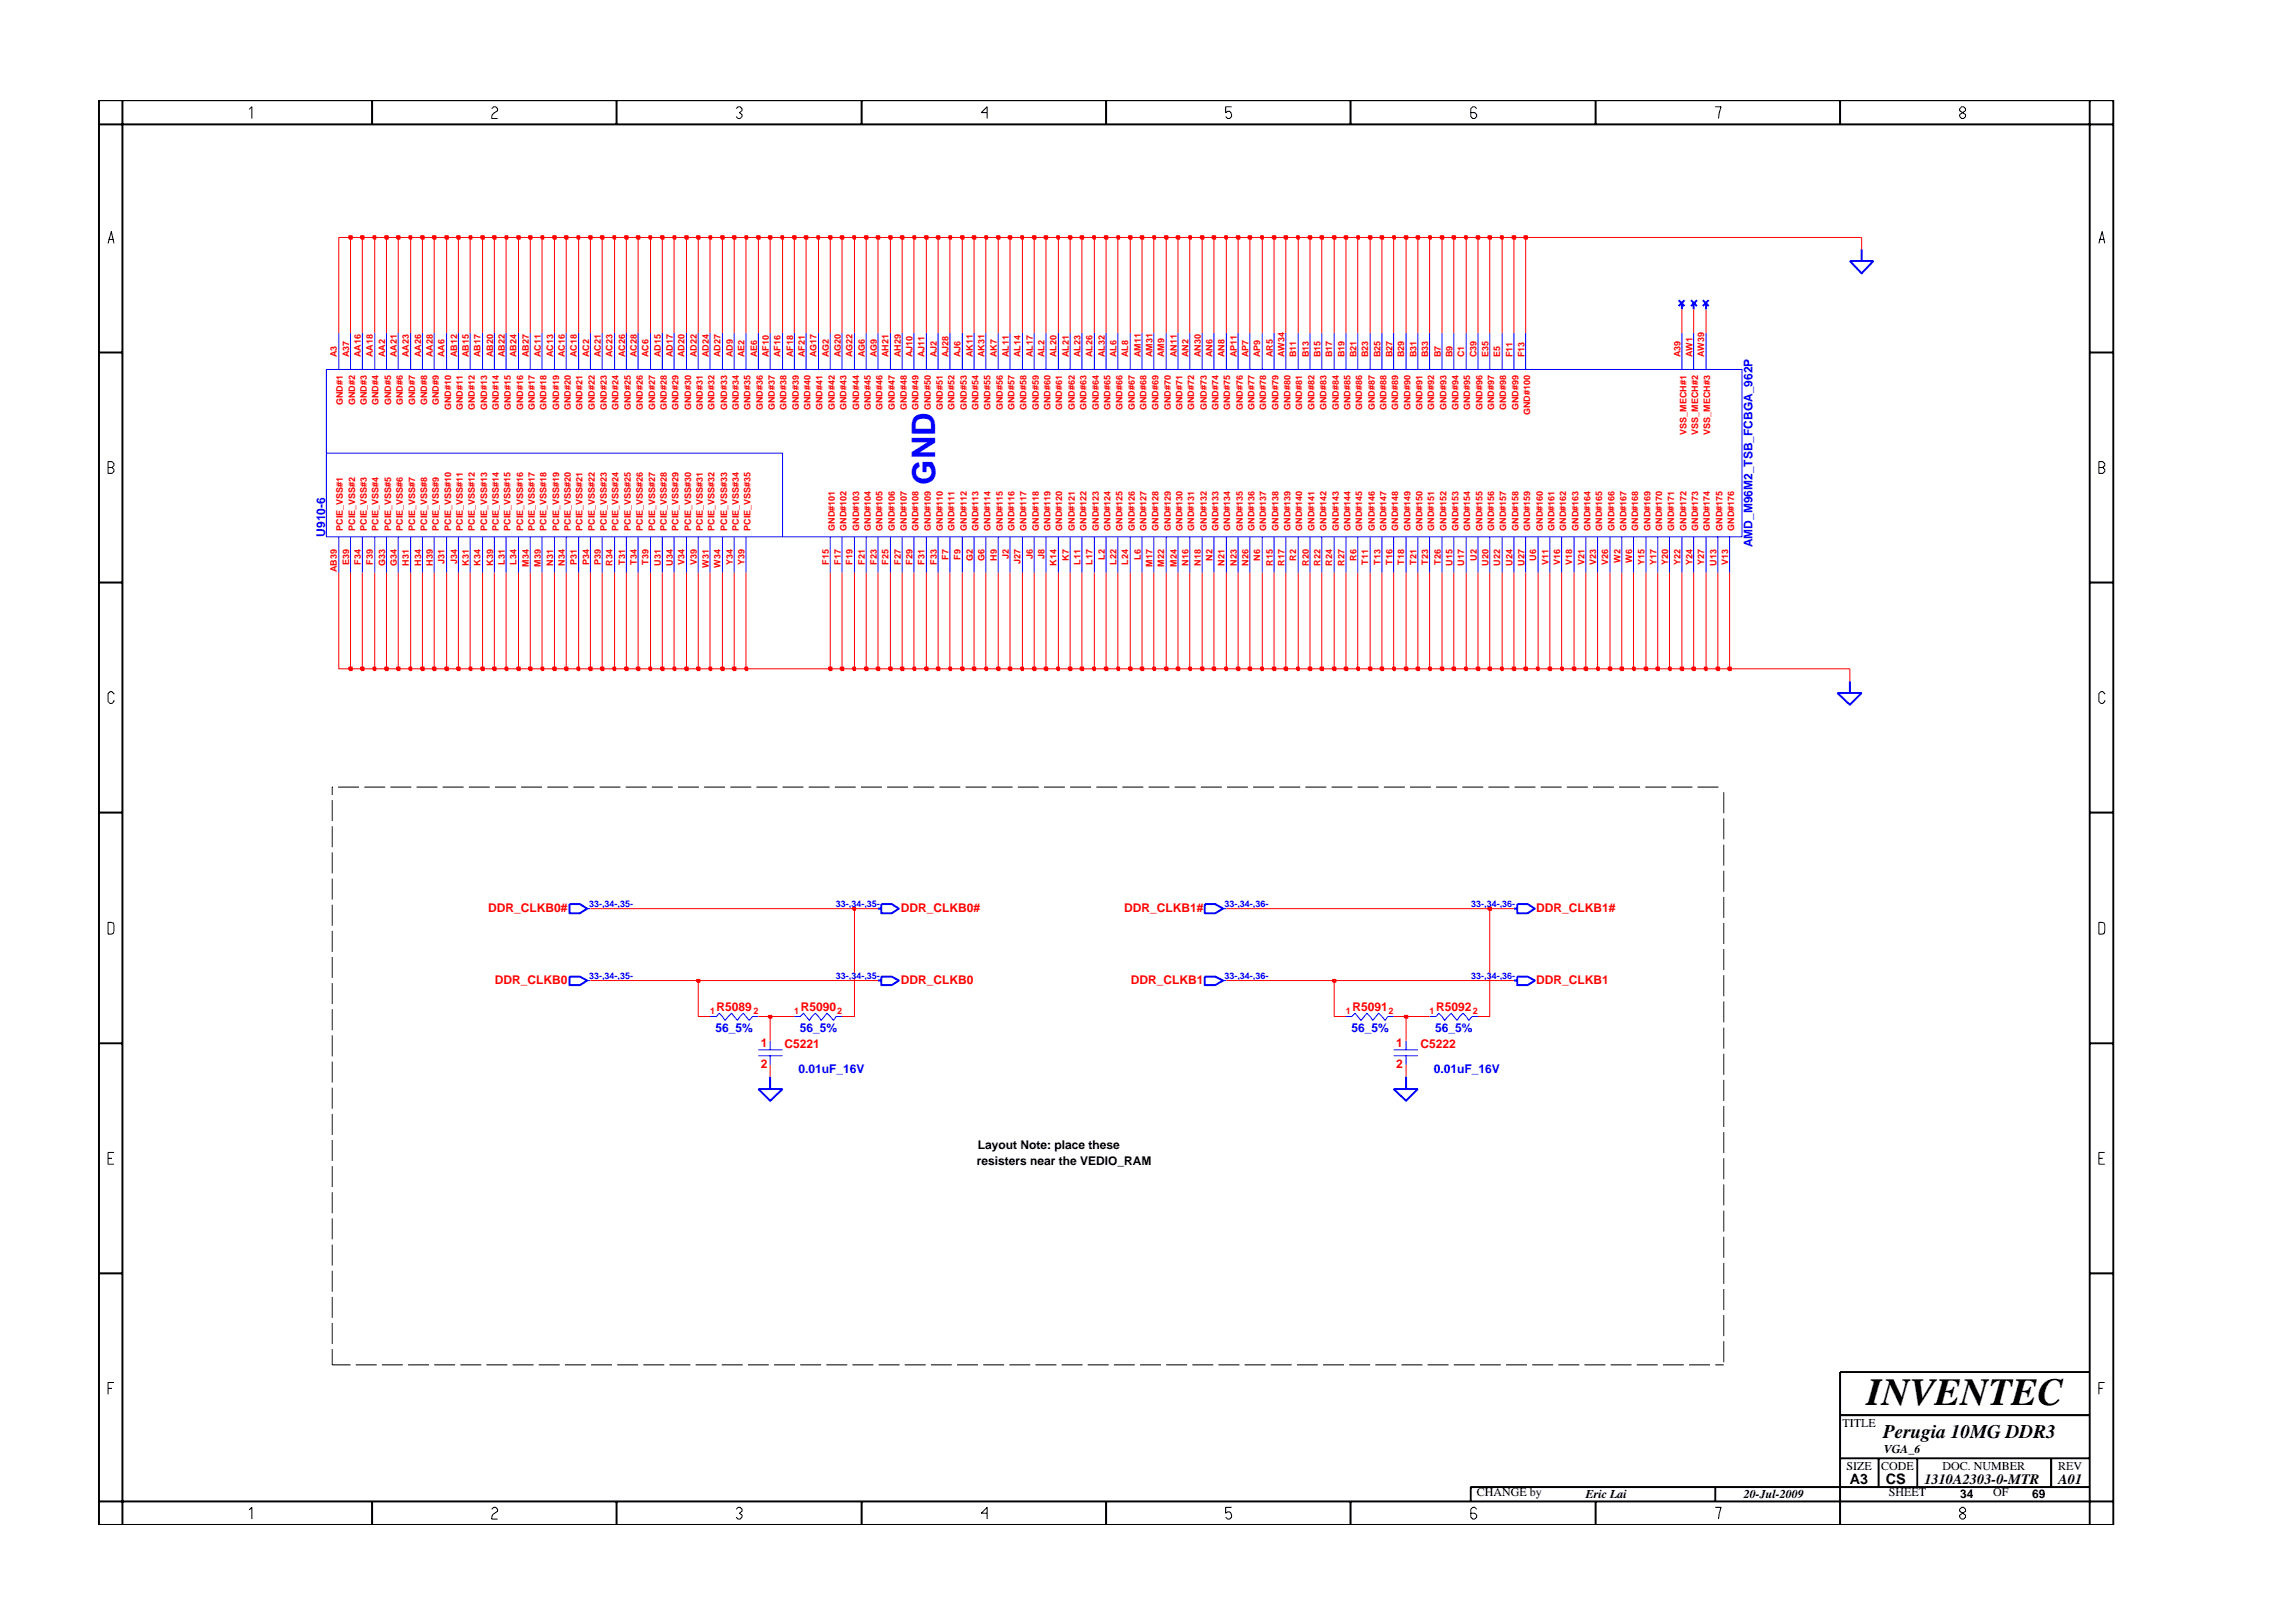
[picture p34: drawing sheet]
<svg xmlns="http://www.w3.org/2000/svg" width="297mm" height="210mm" viewBox="0 0 297 210" stroke-linecap="round" stroke-linejoin="round" font-family="sans-serif">
<defs><g id="words">
<text font-size="5" x="241.8" y="182">INVENTEC</text>
<text font-size="4.2" fill="#00f" x="121.1" y="62.8" transform="rotate(-90 121.1 62.8)">GND</text>
<text font-size="2.5" x="244" y="186.3">Perugia 10MG DDR3</text>
<g font-size="1.9">
<text x="239.6" y="192.2">A3</text>
<text x="244.3" y="192.3">CS</text>
<text x="249.3" y="192.2">1310A2303-0-MTR</text>
<text x="266.6" y="192.2">A01</text>
</g>
<g font-size="1.6" fill="#00f">
<text x="42.1" y="69.5" transform="rotate(-90 42.1 69.5)">U910-6</text>
<text x="227" y="70.9" transform="rotate(-90 227 70.9)">AMD_M96M2_TSB_FCBGA_962P</text>
<text x="92.7" y="133.6">56_5%</text>
<text x="103.6" y="133.6">56_5%</text>
<text x="175.1" y="133.6">56_5%</text>
<text x="185.9" y="133.6">56_5%</text>
<text x="103.4" y="138.9">0.01uF_16V</text>
<text x="185.7" y="138.9">0.01uF_16V</text>
</g>
<g font-size="1.6" fill="#f00">
<text x="63.2" y="118.1">DDR_CLKB0#</text>
<text x="116.7" y="118.1">DDR_CLKB0#</text>
<text x="145.6" y="118.1">DDR_CLKB1#</text>
<text x="199" y="118.1">DDR_CLKB1#</text>
<text x="64.1" y="127.4">DDR_CLKB0</text>
<text x="92.8" y="130.9">R5089</text>
<text x="103.7" y="130.9">R5090</text>
<text x="116.7" y="127.4">DDR_CLKB0</text>
<text x="146.5" y="127.4">DDR_CLKB1</text>
<text x="175.2" y="130.9">R5091</text>
<text x="186" y="130.9">R5092</text>
<text x="199" y="127.4">DDR_CLKB1</text>
<text x="98.6" y="135.6">1</text>
<text x="101.6" y="135.7">C5221</text>
<text x="180.9" y="135.6">1</text>
<text x="184" y="135.7">C5222</text>
<text x="98.6" y="138.4">2</text>
<text x="180.9" y="138.4">2</text>
</g>
<g font-size="1.6">
<text x="126.7" y="148.9">Layout Note: place these</text>
<text x="126.6" y="151">resisters near the VEDIO_RAM</text>
<text x="238.7" y="184.8">TITLE</text>
<text x="239.2" y="190.4">SIZE</text>
<text x="243.7" y="190.4">CODE</text>
<text x="244" y="188.2">VGA_6</text>
<text x="251.6" y="190.4">DOC. NUMBER</text>
<text x="266.6" y="190.4">REV</text>
<text x="191.3" y="193.9">CHANGE by</text>
<text x="205.4" y="194.1">Eric Lai</text>
<text x="225.9" y="194.1">20-Jul-2009</text>
<text x="244.7" y="193.9">SHEET</text>
<text x="253.9" y="194.1">34</text>
<text x="258.2" y="193.9">OF</text>
<text x="263.3" y="194.1">69</text>
</g>
<g font-size="1.2" fill="#f00">
<text x="43.6" y="46.3" transform="rotate(-90 43.6 46.3)">A3</text>
<text x="45.2" y="46.3" transform="rotate(-90 45.2 46.3)">A37</text>
<text x="46.8" y="46.3" transform="rotate(-90 46.8 46.3)">AA16</text>
<text x="48.3" y="46.3" transform="rotate(-90 48.3 46.3)">AA18</text>
<text x="49.9" y="46.3" transform="rotate(-90 49.9 46.3)">AA2</text>
<text x="51.4" y="46.3" transform="rotate(-90 51.4 46.3)">AA21</text>
<text x="52.9" y="46.3" transform="rotate(-90 52.9 46.3)">AA23</text>
<text x="54.6" y="46.3" transform="rotate(-90 54.6 46.3)">AA26</text>
<text x="56.1" y="46.3" transform="rotate(-90 56.1 46.3)">AA28</text>
<text x="57.6" y="46.3" transform="rotate(-90 57.6 46.3)">AA6</text>
<text x="59.2" y="46.3" transform="rotate(-90 59.2 46.3)">AB12</text>
<text x="60.7" y="46.3" transform="rotate(-90 60.7 46.3)">AB15</text>
<text x="62.3" y="46.3" transform="rotate(-90 62.3 46.3)">AB17</text>
<text x="63.9" y="46.3" transform="rotate(-90 63.9 46.3)">AB20</text>
<text x="65.4" y="46.3" transform="rotate(-90 65.4 46.3)">AB22</text>
<text x="66.9" y="46.3" transform="rotate(-90 66.9 46.3)">AB24</text>
<text x="68.5" y="46.3" transform="rotate(-90 68.5 46.3)">AB27</text>
<text x="70" y="46.3" transform="rotate(-90 70 46.3)">AC11</text>
<text x="71.7" y="46.3" transform="rotate(-90 71.7 46.3)">AC13</text>
<text x="73.2" y="46.3" transform="rotate(-90 73.2 46.3)">AC16</text>
<text x="74.7" y="46.3" transform="rotate(-90 74.7 46.3)">AC18</text>
<text x="76.3" y="46.3" transform="rotate(-90 76.3 46.3)">AC2</text>
<text x="77.8" y="46.3" transform="rotate(-90 77.8 46.3)">AC21</text>
<text x="79.4" y="46.3" transform="rotate(-90 79.4 46.3)">AC23</text>
<text x="81" y="46.3" transform="rotate(-90 81 46.3)">AC26</text>
<text x="82.5" y="46.3" transform="rotate(-90 82.5 46.3)">AC28</text>
<text x="84" y="46.3" transform="rotate(-90 84 46.3)">AC6</text>
<text x="85.6" y="46.3" transform="rotate(-90 85.6 46.3)">AD15</text>
<text x="87.2" y="46.3" transform="rotate(-90 87.2 46.3)">AD17</text>
<text x="88.7" y="46.3" transform="rotate(-90 88.7 46.3)">AD20</text>
<text x="90.3" y="46.3" transform="rotate(-90 90.3 46.3)">AD22</text>
<text x="91.8" y="46.3" transform="rotate(-90 91.8 46.3)">AD24</text>
<text x="93.3" y="46.3" transform="rotate(-90 93.3 46.3)">AD27</text>
<text x="94.9" y="46.3" transform="rotate(-90 94.9 46.3)">AD9</text>
<text x="96.5" y="46.3" transform="rotate(-90 96.5 46.3)">AE2</text>
<text x="98.1" y="46.3" transform="rotate(-90 98.1 46.3)">AE6</text>
<text x="99.6" y="46.3" transform="rotate(-90 99.6 46.3)">AF10</text>
<text x="101.1" y="46.3" transform="rotate(-90 101.1 46.3)">AF16</text>
<text x="102.7" y="46.3" transform="rotate(-90 102.7 46.3)">AF18</text>
<text x="104.3" y="46.3" transform="rotate(-90 104.3 46.3)">AF21</text>
<text x="105.8" y="46.3" transform="rotate(-90 105.8 46.3)">AG17</text>
<text x="107.4" y="46.3" transform="rotate(-90 107.4 46.3)">AG2</text>
<text x="108.9" y="46.3" transform="rotate(-90 108.9 46.3)">AG20</text>
<text x="110.4" y="46.3" transform="rotate(-90 110.4 46.3)">AG22</text>
<text x="112" y="46.3" transform="rotate(-90 112 46.3)">AG6</text>
<text x="113.6" y="46.3" transform="rotate(-90 113.6 46.3)">AG9</text>
<text x="115.1" y="46.3" transform="rotate(-90 115.1 46.3)">AH21</text>
<text x="116.7" y="46.3" transform="rotate(-90 116.7 46.3)">AH29</text>
<text x="118.2" y="46.3" transform="rotate(-90 118.2 46.3)">AJ10</text>
<text x="119.7" y="46.3" transform="rotate(-90 119.7 46.3)">AJ11</text>
<text x="121.4" y="46.3" transform="rotate(-90 121.4 46.3)">AJ2</text>
<text x="122.9" y="46.3" transform="rotate(-90 122.9 46.3)">AJ28</text>
<text x="124.4" y="46.3" transform="rotate(-90 124.4 46.3)">AJ6</text>
<text x="126" y="46.3" transform="rotate(-90 126 46.3)">AK11</text>
<text x="127.5" y="46.3" transform="rotate(-90 127.5 46.3)">AK31</text>
<text x="129.1" y="46.3" transform="rotate(-90 129.1 46.3)">AK7</text>
<text x="130.7" y="46.3" transform="rotate(-90 130.7 46.3)">AL11</text>
<text x="132.2" y="46.3" transform="rotate(-90 132.2 46.3)">AL14</text>
<text x="133.8" y="46.3" transform="rotate(-90 133.8 46.3)">AL17</text>
<text x="135.3" y="46.3" transform="rotate(-90 135.3 46.3)">AL2</text>
<text x="136.8" y="46.3" transform="rotate(-90 136.8 46.3)">AL20</text>
<text x="138.5" y="46.3" transform="rotate(-90 138.5 46.3)">AL21</text>
<text x="140" y="46.3" transform="rotate(-90 140 46.3)">AL23</text>
<text x="141.5" y="46.3" transform="rotate(-90 141.5 46.3)">AL26</text>
<text x="143.1" y="46.3" transform="rotate(-90 143.1 46.3)">AL32</text>
<text x="144.6" y="46.3" transform="rotate(-90 144.6 46.3)">AL6</text>
<text x="146.2" y="46.3" transform="rotate(-90 146.2 46.3)">AL8</text>
<text x="147.8" y="46.3" transform="rotate(-90 147.8 46.3)">AM11</text>
<text x="149.3" y="46.3" transform="rotate(-90 149.3 46.3)">AM31</text>
<text x="150.8" y="46.3" transform="rotate(-90 150.8 46.3)">AM9</text>
<text x="152.4" y="46.3" transform="rotate(-90 152.4 46.3)">AN11</text>
<text x="154" y="46.3" transform="rotate(-90 154 46.3)">AN2</text>
<text x="155.6" y="46.3" transform="rotate(-90 155.6 46.3)">AN30</text>
<text x="157.1" y="46.3" transform="rotate(-90 157.1 46.3)">AN6</text>
<text x="158.6" y="46.3" transform="rotate(-90 158.6 46.3)">AN8</text>
<text x="160.2" y="46.3" transform="rotate(-90 160.2 46.3)">AP11</text>
<text x="161.7" y="46.3" transform="rotate(-90 161.7 46.3)">AP7</text>
<text x="163.3" y="46.3" transform="rotate(-90 163.3 46.3)">AP9</text>
<text x="164.9" y="46.3" transform="rotate(-90 164.9 46.3)">AR5</text>
<text x="166.4" y="46.3" transform="rotate(-90 166.4 46.3)">AW34</text>
<text x="167.9" y="46.3" transform="rotate(-90 167.9 46.3)">B11</text>
<text x="169.5" y="46.3" transform="rotate(-90 169.5 46.3)">B13</text>
<text x="171.1" y="46.3" transform="rotate(-90 171.1 46.3)">B15</text>
<text x="172.6" y="46.3" transform="rotate(-90 172.6 46.3)">B17</text>
<text x="174.2" y="46.3" transform="rotate(-90 174.2 46.3)">B19</text>
<text x="175.7" y="46.3" transform="rotate(-90 175.7 46.3)">B21</text>
<text x="177.2" y="46.3" transform="rotate(-90 177.2 46.3)">B23</text>
<text x="178.8" y="46.3" transform="rotate(-90 178.8 46.3)">B25</text>
<text x="180.4" y="46.3" transform="rotate(-90 180.4 46.3)">B27</text>
<text x="181.9" y="46.3" transform="rotate(-90 181.9 46.3)">B29</text>
<text x="183.5" y="46.3" transform="rotate(-90 183.5 46.3)">B31</text>
<text x="185" y="46.3" transform="rotate(-90 185 46.3)">B33</text>
<text x="186.6" y="46.3" transform="rotate(-90 186.6 46.3)">B7</text>
<text x="188.2" y="46.3" transform="rotate(-90 188.2 46.3)">B9</text>
<text x="189.7" y="46.3" transform="rotate(-90 189.7 46.3)">C1</text>
<text x="191.3" y="46.3" transform="rotate(-90 191.3 46.3)">C39</text>
<text x="192.8" y="46.3" transform="rotate(-90 192.8 46.3)">E35</text>
<text x="194.3" y="46.3" transform="rotate(-90 194.3 46.3)">E5</text>
<text x="195.9" y="46.3" transform="rotate(-90 195.9 46.3)">F11</text>
<text x="197.5" y="46.3" transform="rotate(-90 197.5 46.3)">F13</text>
<text x="217.7" y="46.3" transform="rotate(-90 217.7 46.3)">A39</text>
<text x="219.2" y="46.3" transform="rotate(-90 219.2 46.3)">AW1</text>
<text x="220.8" y="46.3" transform="rotate(-90 220.8 46.3)">AW39</text>
<text x="44.4" y="52.5" transform="rotate(-90 44.4 52.5)">GND#1</text>
<text x="46" y="52.5" transform="rotate(-90 46 52.5)">GND#2</text>
<text x="47.5" y="52.5" transform="rotate(-90 47.5 52.5)">GND#3</text>
<text x="49.1" y="52.5" transform="rotate(-90 49.1 52.5)">GND#4</text>
<text x="50.7" y="52.5" transform="rotate(-90 50.7 52.5)">GND#5</text>
<text x="52.2" y="52.5" transform="rotate(-90 52.2 52.5)">GND#6</text>
<text x="53.8" y="52.5" transform="rotate(-90 53.8 52.5)">GND#7</text>
<text x="55.3" y="52.5" transform="rotate(-90 55.3 52.5)">GND#8</text>
<text x="56.8" y="52.5" transform="rotate(-90 56.8 52.5)">GND#9</text>
<text x="58.4" y="53.2" transform="rotate(-90 58.4 53.2)">GND#10</text>
<text x="60" y="53.2" transform="rotate(-90 60 53.2)">GND#11</text>
<text x="61.5" y="53.2" transform="rotate(-90 61.5 53.2)">GND#12</text>
<text x="63.1" y="53.2" transform="rotate(-90 63.1 53.2)">GND#13</text>
<text x="64.6" y="53.2" transform="rotate(-90 64.6 53.2)">GND#14</text>
<text x="66.2" y="53.2" transform="rotate(-90 66.2 53.2)">GND#15</text>
<text x="67.8" y="53.2" transform="rotate(-90 67.8 53.2)">GND#16</text>
<text x="69.3" y="53.2" transform="rotate(-90 69.3 53.2)">GND#17</text>
<text x="70.8" y="53.2" transform="rotate(-90 70.8 53.2)">GND#18</text>
<text x="72.4" y="53.2" transform="rotate(-90 72.4 53.2)">GND#19</text>
<text x="73.9" y="53.2" transform="rotate(-90 73.9 53.2)">GND#20</text>
<text x="75.5" y="53.2" transform="rotate(-90 75.5 53.2)">GND#21</text>
<text x="77.1" y="53.2" transform="rotate(-90 77.1 53.2)">GND#22</text>
<text x="78.6" y="53.2" transform="rotate(-90 78.6 53.2)">GND#23</text>
<text x="80.1" y="53.2" transform="rotate(-90 80.1 53.2)">GND#24</text>
<text x="81.7" y="53.2" transform="rotate(-90 81.7 53.2)">GND#25</text>
<text x="83.3" y="53.2" transform="rotate(-90 83.3 53.2)">GND#26</text>
<text x="84.9" y="53.2" transform="rotate(-90 84.9 53.2)">GND#27</text>
<text x="86.4" y="53.2" transform="rotate(-90 86.4 53.2)">GND#28</text>
<text x="87.9" y="53.2" transform="rotate(-90 87.9 53.2)">GND#29</text>
<text x="89.5" y="53.2" transform="rotate(-90 89.5 53.2)">GND#30</text>
<text x="91" y="53.2" transform="rotate(-90 91 53.2)">GND#31</text>
<text x="92.6" y="53.2" transform="rotate(-90 92.6 53.2)">GND#32</text>
<text x="94.2" y="53.2" transform="rotate(-90 94.2 53.2)">GND#33</text>
<text x="95.7" y="53.2" transform="rotate(-90 95.7 53.2)">GND#34</text>
<text x="97.2" y="53.2" transform="rotate(-90 97.2 53.2)">GND#35</text>
<text x="98.8" y="53.2" transform="rotate(-90 98.8 53.2)">GND#36</text>
<text x="100.4" y="53.2" transform="rotate(-90 100.4 53.2)">GND#37</text>
<text x="101.9" y="53.2" transform="rotate(-90 101.9 53.2)">GND#38</text>
<text x="103.5" y="53.2" transform="rotate(-90 103.5 53.2)">GND#39</text>
<text x="105" y="53.2" transform="rotate(-90 105 53.2)">GND#40</text>
<text x="106.5" y="53.2" transform="rotate(-90 106.5 53.2)">GND#41</text>
<text x="108.1" y="53.2" transform="rotate(-90 108.1 53.2)">GND#42</text>
<text x="109.7" y="53.2" transform="rotate(-90 109.7 53.2)">GND#43</text>
<text x="111.3" y="53.2" transform="rotate(-90 111.3 53.2)">GND#44</text>
<text x="112.8" y="53.2" transform="rotate(-90 112.8 53.2)">GND#45</text>
<text x="114.3" y="53.2" transform="rotate(-90 114.3 53.2)">GND#46</text>
<text x="115.9" y="53.2" transform="rotate(-90 115.9 53.2)">GND#47</text>
<text x="117.5" y="53.2" transform="rotate(-90 117.5 53.2)">GND#48</text>
<text x="119" y="53.2" transform="rotate(-90 119 53.2)">GND#49</text>
<text x="120.6" y="53.2" transform="rotate(-90 120.6 53.2)">GND#50</text>
<text x="122.1" y="53.2" transform="rotate(-90 122.1 53.2)">GND#51</text>
<text x="123.6" y="53.2" transform="rotate(-90 123.6 53.2)">GND#52</text>
<text x="125.3" y="53.2" transform="rotate(-90 125.3 53.2)">GND#53</text>
<text x="126.8" y="53.2" transform="rotate(-90 126.8 53.2)">GND#54</text>
<text x="128.3" y="53.2" transform="rotate(-90 128.3 53.2)">GND#55</text>
<text x="129.9" y="53.2" transform="rotate(-90 129.9 53.2)">GND#56</text>
<text x="131.4" y="53.2" transform="rotate(-90 131.4 53.2)">GND#57</text>
<text x="133" y="53.2" transform="rotate(-90 133 53.2)">GND#58</text>
<text x="134.6" y="53.2" transform="rotate(-90 134.6 53.2)">GND#59</text>
<text x="136.1" y="53.2" transform="rotate(-90 136.1 53.2)">GND#60</text>
<text x="137.6" y="53.2" transform="rotate(-90 137.6 53.2)">GND#61</text>
<text x="139.2" y="53.2" transform="rotate(-90 139.2 53.2)">GND#62</text>
<text x="140.7" y="53.2" transform="rotate(-90 140.7 53.2)">GND#63</text>
<text x="142.4" y="53.2" transform="rotate(-90 142.4 53.2)">GND#64</text>
<text x="143.9" y="53.2" transform="rotate(-90 143.9 53.2)">GND#65</text>
<text x="145.4" y="53.2" transform="rotate(-90 145.4 53.2)">GND#66</text>
<text x="147" y="53.2" transform="rotate(-90 147 53.2)">GND#67</text>
<text x="148.5" y="53.2" transform="rotate(-90 148.5 53.2)">GND#68</text>
<text x="150.1" y="53.2" transform="rotate(-90 150.1 53.2)">GND#69</text>
<text x="151.7" y="53.2" transform="rotate(-90 151.7 53.2)">GND#70</text>
<text x="153.2" y="53.2" transform="rotate(-90 153.2 53.2)">GND#71</text>
<text x="154.7" y="53.2" transform="rotate(-90 154.7 53.2)">GND#72</text>
<text x="156.3" y="53.2" transform="rotate(-90 156.3 53.2)">GND#73</text>
<text x="157.8" y="53.2" transform="rotate(-90 157.8 53.2)">GND#74</text>
<text x="159.4" y="53.2" transform="rotate(-90 159.4 53.2)">GND#75</text>
<text x="161" y="53.2" transform="rotate(-90 161 53.2)">GND#76</text>
<text x="162.5" y="53.2" transform="rotate(-90 162.5 53.2)">GND#77</text>
<text x="164" y="53.2" transform="rotate(-90 164 53.2)">GND#78</text>
<text x="165.6" y="53.2" transform="rotate(-90 165.6 53.2)">GND#79</text>
<text x="167.2" y="53.2" transform="rotate(-90 167.2 53.2)">GND#80</text>
<text x="168.7" y="53.2" transform="rotate(-90 168.7 53.2)">GND#81</text>
<text x="170.3" y="53.2" transform="rotate(-90 170.3 53.2)">GND#82</text>
<text x="171.8" y="53.2" transform="rotate(-90 171.8 53.2)">GND#83</text>
<text x="173.4" y="53.2" transform="rotate(-90 173.4 53.2)">GND#84</text>
<text x="174.9" y="53.2" transform="rotate(-90 174.9 53.2)">GND#85</text>
<text x="176.5" y="53.2" transform="rotate(-90 176.5 53.2)">GND#86</text>
<text x="178.1" y="53.2" transform="rotate(-90 178.1 53.2)">GND#87</text>
<text x="179.6" y="53.2" transform="rotate(-90 179.6 53.2)">GND#88</text>
<text x="181.1" y="53.2" transform="rotate(-90 181.1 53.2)">GND#89</text>
<text x="182.7" y="53.2" transform="rotate(-90 182.7 53.2)">GND#90</text>
<text x="184.3" y="53.2" transform="rotate(-90 184.3 53.2)">GND#91</text>
<text x="185.8" y="53.2" transform="rotate(-90 185.8 53.2)">GND#92</text>
<text x="187.4" y="53.2" transform="rotate(-90 187.4 53.2)">GND#93</text>
<text x="188.9" y="53.2" transform="rotate(-90 188.9 53.2)">GND#94</text>
<text x="190.4" y="53.2" transform="rotate(-90 190.4 53.2)">GND#95</text>
<text x="192.1" y="53.2" transform="rotate(-90 192.1 53.2)">GND#96</text>
<text x="193.6" y="53.2" transform="rotate(-90 193.6 53.2)">GND#97</text>
<text x="195.1" y="53.2" transform="rotate(-90 195.1 53.2)">GND#98</text>
<text x="196.7" y="53.2" transform="rotate(-90 196.7 53.2)">GND#99</text>
<text x="198.2" y="53.8" transform="rotate(-90 198.2 53.8)">GND#100</text>
<text x="218.5" y="56.3" transform="rotate(-90 218.5 56.3)">VSS_MECH#1</text>
<text x="220" y="56.3" transform="rotate(-90 220 56.3)">VSS_MECH#2</text>
<text x="221.5" y="56.3" transform="rotate(-90 221.5 56.3)">VSS_MECH#3</text>
<text x="44.4" y="68.8" transform="rotate(-90 44.4 68.8)">PCIE_VSS#1</text>
<text x="46" y="68.8" transform="rotate(-90 46 68.8)">PCIE_VSS#2</text>
<text x="47.5" y="68.8" transform="rotate(-90 47.5 68.8)">PCIE_VSS#3</text>
<text x="49.1" y="68.8" transform="rotate(-90 49.1 68.8)">PCIE_VSS#4</text>
<text x="50.7" y="68.8" transform="rotate(-90 50.7 68.8)">PCIE_VSS#5</text>
<text x="52.2" y="68.8" transform="rotate(-90 52.2 68.8)">PCIE_VSS#6</text>
<text x="53.8" y="68.8" transform="rotate(-90 53.8 68.8)">PCIE_VSS#7</text>
<text x="55.3" y="68.8" transform="rotate(-90 55.3 68.8)">PCIE_VSS#8</text>
<text x="56.8" y="68.8" transform="rotate(-90 56.8 68.8)">PCIE_VSS#9</text>
<text x="58.4" y="68.8" transform="rotate(-90 58.4 68.8)">PCIE_VSS#10</text>
<text x="60" y="68.8" transform="rotate(-90 60 68.8)">PCIE_VSS#11</text>
<text x="61.5" y="68.8" transform="rotate(-90 61.5 68.8)">PCIE_VSS#12</text>
<text x="63.1" y="68.8" transform="rotate(-90 63.1 68.8)">PCIE_VSS#13</text>
<text x="64.6" y="68.8" transform="rotate(-90 64.6 68.8)">PCIE_VSS#14</text>
<text x="66.2" y="68.8" transform="rotate(-90 66.2 68.8)">PCIE_VSS#15</text>
<text x="67.8" y="68.8" transform="rotate(-90 67.8 68.8)">PCIE_VSS#16</text>
<text x="69.3" y="68.8" transform="rotate(-90 69.3 68.8)">PCIE_VSS#17</text>
<text x="70.8" y="68.8" transform="rotate(-90 70.8 68.8)">PCIE_VSS#18</text>
<text x="72.4" y="68.8" transform="rotate(-90 72.4 68.8)">PCIE_VSS#19</text>
<text x="73.9" y="68.8" transform="rotate(-90 73.9 68.8)">PCIE_VSS#20</text>
<text x="75.5" y="68.8" transform="rotate(-90 75.5 68.8)">PCIE_VSS#21</text>
<text x="77.1" y="68.8" transform="rotate(-90 77.1 68.8)">PCIE_VSS#22</text>
<text x="78.6" y="68.8" transform="rotate(-90 78.6 68.8)">PCIE_VSS#23</text>
<text x="80.1" y="68.8" transform="rotate(-90 80.1 68.8)">PCIE_VSS#24</text>
<text x="81.7" y="68.8" transform="rotate(-90 81.7 68.8)">PCIE_VSS#25</text>
<text x="83.3" y="68.8" transform="rotate(-90 83.3 68.8)">PCIE_VSS#26</text>
<text x="84.9" y="68.8" transform="rotate(-90 84.9 68.8)">PCIE_VSS#27</text>
<text x="86.4" y="68.8" transform="rotate(-90 86.4 68.8)">PCIE_VSS#28</text>
<text x="87.9" y="68.8" transform="rotate(-90 87.9 68.8)">PCIE_VSS#29</text>
<text x="89.5" y="68.8" transform="rotate(-90 89.5 68.8)">PCIE_VSS#30</text>
<text x="91" y="68.8" transform="rotate(-90 91 68.8)">PCIE_VSS#31</text>
<text x="92.6" y="68.8" transform="rotate(-90 92.6 68.8)">PCIE_VSS#32</text>
<text x="94.2" y="68.8" transform="rotate(-90 94.2 68.8)">PCIE_VSS#33</text>
<text x="95.7" y="68.8" transform="rotate(-90 95.7 68.8)">PCIE_VSS#34</text>
<text x="97.2" y="68.8" transform="rotate(-90 97.2 68.8)">PCIE_VSS#35</text>
<text x="108.1" y="68.8" transform="rotate(-90 108.1 68.8)">GND#101</text>
<text x="109.7" y="68.8" transform="rotate(-90 109.7 68.8)">GND#102</text>
<text x="111.3" y="68.8" transform="rotate(-90 111.3 68.8)">GND#103</text>
<text x="112.8" y="68.8" transform="rotate(-90 112.8 68.8)">GND#104</text>
<text x="114.3" y="68.8" transform="rotate(-90 114.3 68.8)">GND#105</text>
<text x="115.9" y="68.8" transform="rotate(-90 115.9 68.8)">GND#106</text>
<text x="117.5" y="68.8" transform="rotate(-90 117.5 68.8)">GND#107</text>
<text x="119" y="68.8" transform="rotate(-90 119 68.8)">GND#108</text>
<text x="120.6" y="68.8" transform="rotate(-90 120.6 68.8)">GND#109</text>
<text x="122.1" y="68.8" transform="rotate(-90 122.1 68.8)">GND#110</text>
<text x="123.6" y="68.8" transform="rotate(-90 123.6 68.8)">GND#111</text>
<text x="125.3" y="68.8" transform="rotate(-90 125.3 68.8)">GND#112</text>
<text x="126.8" y="68.8" transform="rotate(-90 126.8 68.8)">GND#113</text>
<text x="128.3" y="68.8" transform="rotate(-90 128.3 68.8)">GND#114</text>
<text x="129.9" y="68.8" transform="rotate(-90 129.9 68.8)">GND#115</text>
<text x="131.4" y="68.8" transform="rotate(-90 131.4 68.8)">GND#116</text>
<text x="133" y="68.8" transform="rotate(-90 133 68.8)">GND#117</text>
<text x="134.6" y="68.8" transform="rotate(-90 134.6 68.8)">GND#118</text>
<text x="136.1" y="68.8" transform="rotate(-90 136.1 68.8)">GND#119</text>
<text x="137.6" y="68.8" transform="rotate(-90 137.6 68.8)">GND#120</text>
<text x="139.2" y="68.8" transform="rotate(-90 139.2 68.8)">GND#121</text>
<text x="140.7" y="68.8" transform="rotate(-90 140.7 68.8)">GND#122</text>
<text x="142.4" y="68.8" transform="rotate(-90 142.4 68.8)">GND#123</text>
<text x="143.9" y="68.8" transform="rotate(-90 143.9 68.8)">GND#124</text>
<text x="145.4" y="68.8" transform="rotate(-90 145.4 68.8)">GND#125</text>
<text x="147" y="68.8" transform="rotate(-90 147 68.8)">GND#126</text>
<text x="148.5" y="68.8" transform="rotate(-90 148.5 68.8)">GND#127</text>
<text x="150.1" y="68.8" transform="rotate(-90 150.1 68.8)">GND#128</text>
<text x="151.7" y="68.8" transform="rotate(-90 151.7 68.8)">GND#129</text>
<text x="153.2" y="68.8" transform="rotate(-90 153.2 68.8)">GND#130</text>
<text x="154.7" y="68.8" transform="rotate(-90 154.7 68.8)">GND#131</text>
<text x="156.3" y="68.8" transform="rotate(-90 156.3 68.8)">GND#132</text>
<text x="157.8" y="68.8" transform="rotate(-90 157.8 68.8)">GND#133</text>
<text x="159.4" y="68.8" transform="rotate(-90 159.4 68.8)">GND#134</text>
<text x="161" y="68.8" transform="rotate(-90 161 68.8)">GND#135</text>
<text x="162.5" y="68.8" transform="rotate(-90 162.5 68.8)">GND#136</text>
<text x="164" y="68.8" transform="rotate(-90 164 68.8)">GND#137</text>
<text x="165.6" y="68.8" transform="rotate(-90 165.6 68.8)">GND#138</text>
<text x="167.2" y="68.8" transform="rotate(-90 167.2 68.8)">GND#139</text>
<text x="168.7" y="68.8" transform="rotate(-90 168.7 68.8)">GND#140</text>
<text x="170.3" y="68.8" transform="rotate(-90 170.3 68.8)">GND#141</text>
<text x="171.8" y="68.8" transform="rotate(-90 171.8 68.8)">GND#142</text>
<text x="173.4" y="68.8" transform="rotate(-90 173.4 68.8)">GND#143</text>
<text x="174.9" y="68.8" transform="rotate(-90 174.9 68.8)">GND#144</text>
<text x="176.5" y="68.8" transform="rotate(-90 176.5 68.8)">GND#145</text>
<text x="178.1" y="68.8" transform="rotate(-90 178.1 68.8)">GND#146</text>
<text x="179.6" y="68.8" transform="rotate(-90 179.6 68.8)">GND#147</text>
<text x="181.1" y="68.8" transform="rotate(-90 181.1 68.8)">GND#148</text>
<text x="182.7" y="68.8" transform="rotate(-90 182.7 68.8)">GND#149</text>
<text x="184.3" y="68.8" transform="rotate(-90 184.3 68.8)">GND#150</text>
<text x="185.8" y="68.8" transform="rotate(-90 185.8 68.8)">GND#151</text>
<text x="187.4" y="68.8" transform="rotate(-90 187.4 68.8)">GND#152</text>
<text x="188.9" y="68.8" transform="rotate(-90 188.9 68.8)">GND#153</text>
<text x="190.4" y="68.8" transform="rotate(-90 190.4 68.8)">GND#154</text>
<text x="192.1" y="68.8" transform="rotate(-90 192.1 68.8)">GND#155</text>
<text x="193.6" y="68.8" transform="rotate(-90 193.6 68.8)">GND#156</text>
<text x="195.1" y="68.8" transform="rotate(-90 195.1 68.8)">GND#157</text>
<text x="196.7" y="68.8" transform="rotate(-90 196.7 68.8)">GND#158</text>
<text x="198.2" y="68.8" transform="rotate(-90 198.2 68.8)">GND#159</text>
<text x="199.8" y="68.8" transform="rotate(-90 199.8 68.8)">GND#160</text>
<text x="201.4" y="68.8" transform="rotate(-90 201.4 68.8)">GND#161</text>
<text x="202.9" y="68.8" transform="rotate(-90 202.9 68.8)">GND#162</text>
<text x="204.5" y="68.8" transform="rotate(-90 204.5 68.8)">GND#163</text>
<text x="206" y="68.8" transform="rotate(-90 206 68.8)">GND#164</text>
<text x="207.5" y="68.8" transform="rotate(-90 207.5 68.8)">GND#165</text>
<text x="209.2" y="68.8" transform="rotate(-90 209.2 68.8)">GND#166</text>
<text x="210.7" y="68.8" transform="rotate(-90 210.7 68.8)">GND#167</text>
<text x="212.2" y="68.8" transform="rotate(-90 212.2 68.8)">GND#168</text>
<text x="213.8" y="68.8" transform="rotate(-90 213.8 68.8)">GND#169</text>
<text x="215.3" y="68.8" transform="rotate(-90 215.3 68.8)">GND#170</text>
<text x="216.9" y="68.8" transform="rotate(-90 216.9 68.8)">GND#171</text>
<text x="218.5" y="68.8" transform="rotate(-90 218.5 68.8)">GND#172</text>
<text x="220" y="68.8" transform="rotate(-90 220 68.8)">GND#173</text>
<text x="221.5" y="68.8" transform="rotate(-90 221.5 68.8)">GND#174</text>
<text x="223.1" y="68.8" transform="rotate(-90 223.1 68.8)">GND#175</text>
<text x="224.6" y="68.8" transform="rotate(-90 224.6 68.8)">GND#176</text>
<text x="43.6" y="74.1" transform="rotate(-90 43.6 74.1)">AB39</text>
<text x="45.2" y="73.2" transform="rotate(-90 45.2 73.2)">E39</text>
<text x="46.8" y="73.2" transform="rotate(-90 46.8 73.2)">F34</text>
<text x="48.3" y="73.2" transform="rotate(-90 48.3 73.2)">F39</text>
<text x="49.9" y="73.4" transform="rotate(-90 49.9 73.4)">G33</text>
<text x="51.4" y="73.4" transform="rotate(-90 51.4 73.4)">G34</text>
<text x="52.9" y="73.3" transform="rotate(-90 52.9 73.3)">H31</text>
<text x="54.6" y="73.3" transform="rotate(-90 54.6 73.3)">H34</text>
<text x="56.1" y="73.3" transform="rotate(-90 56.1 73.3)">H39</text>
<text x="57.6" y="73.1" transform="rotate(-90 57.6 73.1)">J31</text>
<text x="59.2" y="73.1" transform="rotate(-90 59.2 73.1)">J34</text>
<text x="60.7" y="73.3" transform="rotate(-90 60.7 73.3)">K31</text>
<text x="62.3" y="73.3" transform="rotate(-90 62.3 73.3)">K34</text>
<text x="63.9" y="73.3" transform="rotate(-90 63.9 73.3)">K39</text>
<text x="65.4" y="73.2" transform="rotate(-90 65.4 73.2)">L31</text>
<text x="66.9" y="73.2" transform="rotate(-90 66.9 73.2)">L34</text>
<text x="68.5" y="73.4" transform="rotate(-90 68.5 73.4)">M34</text>
<text x="70" y="73.4" transform="rotate(-90 70 73.4)">M39</text>
<text x="71.7" y="73.3" transform="rotate(-90 71.7 73.3)">N31</text>
<text x="73.2" y="73.3" transform="rotate(-90 73.2 73.3)">N34</text>
<text x="74.7" y="73.2" transform="rotate(-90 74.7 73.2)">P31</text>
<text x="76.3" y="73.2" transform="rotate(-90 76.3 73.2)">P34</text>
<text x="77.8" y="73.2" transform="rotate(-90 77.8 73.2)">P39</text>
<text x="79.4" y="73.3" transform="rotate(-90 79.4 73.3)">R34</text>
<text x="81" y="73.2" transform="rotate(-90 81 73.2)">T31</text>
<text x="82.5" y="73.2" transform="rotate(-90 82.5 73.2)">T34</text>
<text x="84" y="73.2" transform="rotate(-90 84 73.2)">T39</text>
<text x="85.6" y="73.3" transform="rotate(-90 85.6 73.3)">U31</text>
<text x="87.1" y="73.3" transform="rotate(-90 87.1 73.3)">U34</text>
<text x="88.7" y="73.2" transform="rotate(-90 88.7 73.2)">V34</text>
<text x="90.3" y="73.2" transform="rotate(-90 90.3 73.2)">V39</text>
<text x="91.8" y="73.5" transform="rotate(-90 91.8 73.5)">W31</text>
<text x="93.3" y="73.5" transform="rotate(-90 93.3 73.5)">W34</text>
<text x="94.9" y="73.2" transform="rotate(-90 94.9 73.2)">Y34</text>
<text x="96.5" y="73.2" transform="rotate(-90 96.5 73.2)">Y39</text>
<text x="107.4" y="73.2" transform="rotate(-90 107.4 73.2)">F15</text>
<text x="108.9" y="73.2" transform="rotate(-90 108.9 73.2)">F17</text>
<text x="110.4" y="73.2" transform="rotate(-90 110.4 73.2)">F19</text>
<text x="112" y="73.2" transform="rotate(-90 112 73.2)">F21</text>
<text x="113.6" y="73.2" transform="rotate(-90 113.6 73.2)">F23</text>
<text x="115.1" y="73.2" transform="rotate(-90 115.1 73.2)">F25</text>
<text x="116.7" y="73.2" transform="rotate(-90 116.7 73.2)">F27</text>
<text x="118.2" y="73.2" transform="rotate(-90 118.2 73.2)">F29</text>
<text x="119.7" y="73.2" transform="rotate(-90 119.7 73.2)">F31</text>
<text x="121.4" y="73.2" transform="rotate(-90 121.4 73.2)">F33</text>
<text x="122.9" y="72.5" transform="rotate(-90 122.9 72.5)">F7</text>
<text x="124.4" y="72.5" transform="rotate(-90 124.4 72.5)">F9</text>
<text x="126" y="72.7" transform="rotate(-90 126 72.7)">G2</text>
<text x="127.5" y="72.7" transform="rotate(-90 127.5 72.7)">G6</text>
<text x="129.1" y="72.6" transform="rotate(-90 129.1 72.6)">H9</text>
<text x="130.7" y="72.4" transform="rotate(-90 130.7 72.4)">J2</text>
<text x="132.2" y="73.1" transform="rotate(-90 132.2 73.1)">J27</text>
<text x="133.8" y="72.4" transform="rotate(-90 133.8 72.4)">J6</text>
<text x="135.3" y="72.4" transform="rotate(-90 135.3 72.4)">J8</text>
<text x="136.8" y="73.3" transform="rotate(-90 136.8 73.3)">K14</text>
<text x="138.5" y="72.6" transform="rotate(-90 138.5 72.6)">K7</text>
<text x="140" y="73.2" transform="rotate(-90 140 73.2)">L11</text>
<text x="141.5" y="73.2" transform="rotate(-90 141.5 73.2)">L17</text>
<text x="143.1" y="72.5" transform="rotate(-90 143.1 72.5)">L2</text>
<text x="144.6" y="73.2" transform="rotate(-90 144.6 73.2)">L22</text>
<text x="146.2" y="73.2" transform="rotate(-90 146.2 73.2)">L24</text>
<text x="147.8" y="72.5" transform="rotate(-90 147.8 72.5)">L6</text>
<text x="149.3" y="73.4" transform="rotate(-90 149.3 73.4)">M17</text>
<text x="150.8" y="73.4" transform="rotate(-90 150.8 73.4)">M22</text>
<text x="152.4" y="73.4" transform="rotate(-90 152.4 73.4)">M24</text>
<text x="154" y="73.3" transform="rotate(-90 154 73.3)">N16</text>
<text x="155.6" y="73.3" transform="rotate(-90 155.6 73.3)">N18</text>
<text x="157.1" y="72.6" transform="rotate(-90 157.1 72.6)">N2</text>
<text x="158.6" y="73.3" transform="rotate(-90 158.6 73.3)">N21</text>
<text x="160.2" y="73.3" transform="rotate(-90 160.2 73.3)">N23</text>
<text x="161.7" y="73.3" transform="rotate(-90 161.7 73.3)">N26</text>
<text x="163.3" y="72.6" transform="rotate(-90 163.3 72.6)">N6</text>
<text x="164.9" y="73.3" transform="rotate(-90 164.9 73.3)">R15</text>
<text x="166.4" y="73.3" transform="rotate(-90 166.4 73.3)">R17</text>
<text x="167.9" y="72.6" transform="rotate(-90 167.9 72.6)">R2</text>
<text x="169.5" y="73.3" transform="rotate(-90 169.5 73.3)">R20</text>
<text x="171.1" y="73.3" transform="rotate(-90 171.1 73.3)">R22</text>
<text x="172.6" y="73.3" transform="rotate(-90 172.6 73.3)">R24</text>
<text x="174.2" y="73.3" transform="rotate(-90 174.2 73.3)">R27</text>
<text x="175.7" y="72.6" transform="rotate(-90 175.7 72.6)">R6</text>
<text x="177.2" y="73.2" transform="rotate(-90 177.2 73.2)">T11</text>
<text x="178.8" y="73.2" transform="rotate(-90 178.8 73.2)">T13</text>
<text x="180.4" y="73.2" transform="rotate(-90 180.4 73.2)">T16</text>
<text x="181.9" y="73.2" transform="rotate(-90 181.9 73.2)">T18</text>
<text x="183.5" y="73.2" transform="rotate(-90 183.5 73.2)">T21</text>
<text x="185" y="73.2" transform="rotate(-90 185 73.2)">T23</text>
<text x="186.6" y="73.2" transform="rotate(-90 186.6 73.2)">T26</text>
<text x="188.2" y="73.3" transform="rotate(-90 188.2 73.3)">U15</text>
<text x="189.7" y="73.3" transform="rotate(-90 189.7 73.3)">U17</text>
<text x="191.3" y="72.6" transform="rotate(-90 191.3 72.6)">U2</text>
<text x="192.8" y="73.3" transform="rotate(-90 192.8 73.3)">U20</text>
<text x="194.3" y="73.3" transform="rotate(-90 194.3 73.3)">U22</text>
<text x="195.9" y="73.3" transform="rotate(-90 195.9 73.3)">U24</text>
<text x="197.5" y="73.3" transform="rotate(-90 197.5 73.3)">U27</text>
<text x="199" y="72.6" transform="rotate(-90 199 72.6)">U6</text>
<text x="200.6" y="73.2" transform="rotate(-90 200.6 73.2)">V11</text>
<text x="202.1" y="73.2" transform="rotate(-90 202.1 73.2)">V16</text>
<text x="203.7" y="73.2" transform="rotate(-90 203.7 73.2)">V18</text>
<text x="205.3" y="73.2" transform="rotate(-90 205.3 73.2)">V21</text>
<text x="206.8" y="73.2" transform="rotate(-90 206.8 73.2)">V23</text>
<text x="208.3" y="73.2" transform="rotate(-90 208.3 73.2)">V26</text>
<text x="209.9" y="72.9" transform="rotate(-90 209.9 72.9)">W2</text>
<text x="211.4" y="72.9" transform="rotate(-90 211.4 72.9)">W6</text>
<text x="213" y="73.2" transform="rotate(-90 213 73.2)">Y15</text>
<text x="214.6" y="73.2" transform="rotate(-90 214.6 73.2)">Y17</text>
<text x="216.1" y="73.2" transform="rotate(-90 216.1 73.2)">Y20</text>
<text x="217.7" y="73.2" transform="rotate(-90 217.7 73.2)">Y22</text>
<text x="219.2" y="73.2" transform="rotate(-90 219.2 73.2)">Y24</text>
<text x="220.8" y="73.2" transform="rotate(-90 220.8 73.2)">Y27</text>
<text x="222.4" y="73.3" transform="rotate(-90 222.4 73.3)">U13</text>
<text x="223.9" y="73.2" transform="rotate(-90 223.9 73.2)">V13</text>
<text x="92" y="131.3">1</text>
<text x="97.6" y="131.3">2</text>
<text x="102.9" y="131.3">1</text>
<text x="108.4" y="131.3">2</text>
<text x="174.4" y="131.3">1</text>
<text x="179.9" y="131.3">2</text>
<text x="185.2" y="131.3">1</text>
<text x="190.8" y="131.3">2</text>
</g>
<g font-size="1.2" fill="#00f">
<text x="76.3" y="117.5">33-,34-,35-</text>
<text x="108.3" y="117.5">33-,34-,35-</text>
<text x="158.6" y="117.5">33-,34-,36-</text>
<text x="190.6" y="117.5">33-,34-,36-</text>
<text x="76.3" y="126.9">33-,34-,35-</text>
<text x="108.3" y="126.9">33-,34-,35-</text>
<text x="158.6" y="126.9">33-,34-,36-</text>
<text x="190.6" y="126.9">33-,34-,36-</text>
</g>
</g></defs>
<g fill="none" stroke="#00f" stroke-width=".25">
<path d="M217.5 38.9l.7 .8M217.9 39.3v.8M218.2 38.9l-.7 .8M219.1 38.9l.7 .8M219.4 39.3v.8M219.8 38.9l-.7 .8M220.6 38.9l.7 .8M221 39.3v.8M221.3 38.9l-.7 .8M239.6 33.8h3.1l-1.5 1.6zM241.2 32.3v1.5M238 89.8h3.2l-1.6 1.5z"/>
<path d="M239.6 88.3v1.5M73.8 117.1h1.3l1 .6-1 .6h-1.3zM113.7 117.7h.5M114.2 117.1h1.3l.9 .6-.9 .6h-1.3zM156.1 117.1h1.3l1 .6-1 .6h-1.3zM196.1 117.7h.4M196.5 117.1h1.4l.9 .6-.9 .6h-1.4zM73.8 126.5h1.3l1 .5-1 .6h-1.3zM99.8 139.5v1.6M113.7 127h.5M114.2 126.5h1.3l.9 .5-.9 .6h-1.3zM156.1 126.5h1.3l1 .5-1 .6h-1.3z"/>
<path d="M182.1 139.5v1.6M196.1 127h.4M196.5 126.5h1.4l.9 .5-.9 .6h-1.4zM98.2 141.1h3.2l-1.6 1.5zM180.5 141.1h3.2l-1.6 1.5z"/>
</g>
<g fill="none" stroke="#00f" stroke-width=".13">
<path d="M42.3 47.9h183.4v21.6h-183.4zM42.3 58.7h59.1v10.8M43.9 43.1v4.8M45.4 43.1v4.8M46.9 43.1v4.8M48.5 43.1v4.8M50.1 43.1v4.8M51.6 43.1v4.8M53.2 43.1v4.8M54.7 43.1v4.8M56.2 43.1v4.8M57.9 43.1v4.8"/>
<path d="M59.4 43.1v4.8M60.9 43.1v4.8M62.5 43.1v4.8M64 43.1v4.8M65.6 43.1v4.8M67.2 43.1v4.8M68.7 43.1v4.8M70.2 43.1v4.8M71.8 43.1v4.8M73.3 43.1v4.8M75 43.1v4.8M76.5 43.1v4.8"/>
<path d="M78 43.1v4.8M79.6 43.1v4.8M81.1 43.1v4.8M82.7 43.1v4.8M84.3 43.1v4.8M85.8 43.1v4.8M87.3 43.1v4.8M88.9 43.1v4.8M90.5 43.1v4.8M92 43.1v4.8M93.6 43.1v4.8M95.1 43.1v4.8"/>
<path d="M96.6 43.1v4.8M98.2 43.1v4.8M99.8 43.1v4.8M101.4 43.1v4.8M102.9 43.1v4.8M104.4 43.1v4.8M106 43.1v4.8M107.6 43.1v4.8M109.1 43.1v4.8M110.7 43.1v4.8M112.2 43.1v4.8M113.7 43.1v4.8"/>
<path d="M115.3 43.1v4.8M116.9 43.1v4.8M118.4 43.1v4.8M120 43.1v4.8M121.5 43.1v4.8M123 43.1v4.8M124.7 43.1v4.8M126.2 43.1v4.8M127.7 43.1v4.8M129.3 43.1v4.8M130.8 43.1v4.8M132.4 43.1v4.8"/>
<path d="M134 43.1v4.8M135.5 43.1v4.8M137.1 43.1v4.8M138.6 43.1v4.8M140.2 43.1v4.8M141.8 43.1v4.8M143.3 43.1v4.8M144.8 43.1v4.8M146.4 43.1v4.8M147.9 43.1v4.8M149.5 43.1v4.8M151.1 43.1v4.8"/>
<path d="M152.6 43.1v4.8M154.1 43.1v4.8M155.7 43.1v4.8M157.3 43.1v4.8M158.9 43.1v4.8M160.4 43.1v4.8M161.9 43.1v4.8M163.5 43.1v4.8M165 43.1v4.8M166.6 43.1v4.8M168.2 43.1v4.8M169.7 43.1v4.8"/>
<path d="M171.2 43.1v4.8M172.8 43.1v4.8M174.4 43.1v4.8M175.9 43.1v4.8M177.5 43.1v4.8M179 43.1v4.8M180.5 43.1v4.8M182.1 43.1v4.8M183.7 43.1v4.8M185.2 43.1v4.8M186.8 43.1v4.8M188.3 43.1v4.8"/>
<path d="M189.9 43.1v4.8M191.5 43.1v4.8M193 43.1v4.8M194.6 43.1v4.8M196.1 43.1v4.8M197.6 43.1v4.8M217.9 43.1v4.8M219.4 43.1v4.8M221 43.1v4.8M43.9 69.5v4.7M45.4 69.5v4.7M46.9 69.5v4.7"/>
<path d="M48.5 69.5v4.7M50.1 69.5v4.7M51.6 69.5v4.7M53.2 69.5v4.7M54.7 69.5v4.7M56.2 69.5v4.7M57.9 69.5v4.7M59.4 69.5v4.7M60.9 69.5v4.7M62.5 69.5v4.7M64 69.5v4.7M65.6 69.5v4.7"/>
<path d="M67.2 69.5v4.7M68.7 69.5v4.7M70.2 69.5v4.7M71.8 69.5v4.7M73.3 69.5v4.7M75 69.5v4.7M76.5 69.5v4.7M78 69.5v4.7M79.6 69.5v4.7M81.1 69.5v4.7M82.7 69.5v4.7M84.3 69.5v4.7"/>
<path d="M85.8 69.5v4.7M87.3 69.5v4.7M88.9 69.5v4.7M90.5 69.5v4.7M92 69.5v4.7M93.6 69.5v4.7M95.1 69.5v4.7M96.6 69.5v4.7M107.6 69.5v4.7M109.1 69.5v4.7M110.7 69.5v4.7M112.2 69.5v4.7"/>
<path d="M113.7 69.5v4.7M115.3 69.5v4.7M116.9 69.5v4.7M118.4 69.5v4.7M120 69.5v4.7M121.5 69.5v4.7M123 69.5v4.7M124.7 69.5v4.7M126.2 69.5v4.7M127.7 69.5v4.7M129.3 69.5v4.7M130.8 69.5v4.7"/>
<path d="M132.4 69.5v4.7M134 69.5v4.7M135.5 69.5v4.7M137.1 69.5v4.7M138.6 69.5v4.7M140.2 69.5v4.7M141.8 69.5v4.7M143.3 69.5v4.7M144.8 69.5v4.7M146.4 69.5v4.7M147.9 69.5v4.7M149.5 69.5v4.7"/>
<path d="M151.1 69.5v4.7M152.6 69.5v4.7M154.1 69.5v4.7M155.7 69.5v4.7M157.3 69.5v4.7M158.9 69.5v4.7M160.4 69.5v4.7M161.9 69.5v4.7M163.5 69.5v4.7M165 69.5v4.7M166.6 69.5v4.7M168.2 69.5v4.7"/>
<path d="M169.7 69.5v4.7M171.2 69.5v4.7M172.8 69.5v4.7M174.4 69.5v4.7M175.9 69.5v4.7M177.5 69.5v4.7M179 69.5v4.7M180.5 69.5v4.7M182.1 69.5v4.7M183.7 69.5v4.7M185.2 69.5v4.7M186.8 69.5v4.7"/>
<path d="M188.3 69.5v4.7M189.9 69.5v4.7M191.5 69.5v4.7M193 69.5v4.7M194.6 69.5v4.7M196.1 69.5v4.7M197.6 69.5v4.7M199.2 69.5v4.7M200.8 69.5v4.7M202.3 69.5v4.7M203.9 69.5v4.7M205.4 69.5v4.7"/>
<path d="M207 69.5v4.7M208.6 69.5v4.7M210.1 69.5v4.7M211.6 69.5v4.7M213.2 69.5v4.7M214.7 69.5v4.7M216.3 69.5v4.7M217.9 69.5v4.7M219.4 69.5v4.7M221 69.5v4.7M222.5 69.5v4.7M224.1 69.5v4.7"/>
<path d="M76.1 117.7h.4M158.4 117.7h.5M76.1 127h.4M92 131.7h.8l.4-.4 .7 .9 .9-.9 .7 .9 .8-.9 .8 .9 .4-.5h.7M98.2 136h3.2M98.2 136.8h3.2M99.8 134.8v1.2M99.8 136.8v1.2M102.9 131.7h.8l.4-.4 .7 .9 .8-.9 .8 .9 .7-.9 .9 .9 .3-.5h.8M158.4 127h.5M174.4 131.7h.7l.4-.4 .8 .9 .8-.9 .7 .9 .8-.9 .8 .9 .4-.5h.7M180.5 136h3.2"/>
<path d="M180.5 136.8h3.2M182.1 134.8v1.2M182.1 136.8v1.2M185.2 131.7h.8l.4-.4 .7 .9 .9-.9 .8 .9 .7-.9 .8 .9 .4-.5h.8"/>
</g>
<path d="M90.5 127v4.7h1.5M98.2 131.7h1.6v3.1M99.8 138v1.5M182.1 131.7v3.1M182.1 138v1.5" fill="none" stroke="#f00" stroke-width=".13"/>
<path d="M99.6 131.6h.3v.3h-.3z" fill="#8e2323"/>
<path d="M99.6 131.6h.3v.3h-.3z" fill="none" stroke="#f00" stroke-width=".25"/>
<path d="M110.7 117.7v14h-1.6M99.8 131.7h3.1M172.8 127v4.7h1.6M180.5 131.7h1.6" fill="none" stroke="#f00" stroke-width=".13"/>
<path d="M182 131.6h.3v.3h-.3z" fill="#8e2323"/>
<path d="M182 131.6h.3v.3h-.3z" fill="none" stroke="#f00" stroke-width=".25"/>
<path d="M193 117.7v14h-1.5M76.5 127h14M182.1 131.7h3.1" fill="none" stroke="#f00" stroke-width=".13"/>
<path d="M90.3 126.9h.3v.3h-.3z" fill="#8e2323"/>
<path d="M90.3 126.9h.3v.3h-.3z" fill="none" stroke="#f00" stroke-width=".25"/>
<path d="M90.5 127h23.2M158.9 127h13.9" fill="none" stroke="#f00" stroke-width=".13"/>
<path d="M172.7 126.9h.3v.3h-.3z" fill="#8e2323"/>
<path d="M172.7 126.9h.3v.3h-.3z" fill="none" stroke="#f00" stroke-width=".25"/>
<path d="M76.5 117.7h34.2M172.8 127h23.3" fill="none" stroke="#f00" stroke-width=".13"/>
<path d="M110.5 117.5h.3v.4h-.3z" fill="#8e2323"/>
<path d="M110.5 117.5h.3v.4h-.3z" fill="none" stroke="#f00" stroke-width=".25"/>
<path d="M110.7 117.7h3M158.9 117.7h34.1" fill="none" stroke="#f00" stroke-width=".13"/>
<path d="M192.8 117.5h.4v.4h-.4z" fill="#8e2323"/>
<path d="M192.8 117.5h.4v.4h-.4z" fill="none" stroke="#f00" stroke-width=".25"/>
<path d="M43.9 74.2v12.4h1.5M239.6 86.6v1.7M193 117.7h3.1" fill="none" stroke="#f00" stroke-width=".13"/>
<path d="M45.2 86.5h.4v.3h-.4z" fill="#8e2323"/>
<path d="M45.2 86.5h.4v.3h-.4z" fill="none" stroke="#f00" stroke-width=".25"/>
<path d="M45.4 74.2v12.4h1.5" fill="none" stroke="#f00" stroke-width=".13"/>
<path d="M46.8 86.5h.3v.3h-.3z" fill="#8e2323"/>
<path d="M46.8 86.5h.3v.3h-.3z" fill="none" stroke="#f00" stroke-width=".25"/>
<path d="M46.9 74.2v12.4h1.6" fill="none" stroke="#f00" stroke-width=".13"/>
<path d="M48.4 86.5h.2v.3h-.2z" fill="#8e2323"/>
<path d="M48.4 86.5h.2v.3h-.2z" fill="none" stroke="#f00" stroke-width=".25"/>
<path d="M48.5 74.2v12.4h1.6" fill="none" stroke="#f00" stroke-width=".13"/>
<path d="M49.9 86.5h.3v.3h-.3z" fill="#8e2323"/>
<path d="M49.9 86.5h.3v.3h-.3z" fill="none" stroke="#f00" stroke-width=".25"/>
<path d="M50.1 74.2v12.4h1.5" fill="none" stroke="#f00" stroke-width=".13"/>
<path d="M51.4 86.5h.4v.3h-.4z" fill="#8e2323"/>
<path d="M51.4 86.5h.4v.3h-.4z" fill="none" stroke="#f00" stroke-width=".25"/>
<path d="M51.6 74.2v12.4h1.6" fill="none" stroke="#f00" stroke-width=".13"/>
<path d="M53 86.5h.3v.3h-.3z" fill="#8e2323"/>
<path d="M53 86.5h.3v.3h-.3z" fill="none" stroke="#f00" stroke-width=".25"/>
<path d="M53.2 74.2v12.4h1.5" fill="none" stroke="#f00" stroke-width=".13"/>
<path d="M54.6 86.5h.3v.3h-.3z" fill="#8e2323"/>
<path d="M54.6 86.5h.3v.3h-.3z" fill="none" stroke="#f00" stroke-width=".25"/>
<path d="M54.7 74.2v12.4h1.5" fill="none" stroke="#f00" stroke-width=".13"/>
<path d="M56.1 86.5h.3v.3h-.3z" fill="#8e2323"/>
<path d="M56.1 86.5h.3v.3h-.3z" fill="none" stroke="#f00" stroke-width=".25"/>
<path d="M56.2 74.2v12.4h1.7" fill="none" stroke="#f00" stroke-width=".13"/>
<path d="M57.7 86.5h.3v.3h-.3z" fill="#8e2323"/>
<path d="M57.7 86.5h.3v.3h-.3z" fill="none" stroke="#f00" stroke-width=".25"/>
<path d="M57.9 74.2v12.4h1.5" fill="none" stroke="#f00" stroke-width=".13"/>
<path d="M59.2 86.5h.3v.3h-.3z" fill="#8e2323"/>
<path d="M59.2 86.5h.3v.3h-.3z" fill="none" stroke="#f00" stroke-width=".25"/>
<path d="M59.4 74.2v12.4h1.5" fill="none" stroke="#f00" stroke-width=".13"/>
<path d="M60.8 86.5h.3v.3h-.3z" fill="#8e2323"/>
<path d="M60.8 86.5h.3v.3h-.3z" fill="none" stroke="#f00" stroke-width=".25"/>
<path d="M60.9 74.2v12.4h1.6" fill="none" stroke="#f00" stroke-width=".13"/>
<path d="M62.3 86.5h.4v.3h-.4z" fill="#8e2323"/>
<path d="M62.3 86.5h.4v.3h-.4z" fill="none" stroke="#f00" stroke-width=".25"/>
<path d="M62.5 74.2v12.4h1.5" fill="none" stroke="#f00" stroke-width=".13"/>
<path d="M63.9 86.5h.3v.3h-.3z" fill="#8e2323"/>
<path d="M63.9 86.5h.3v.3h-.3z" fill="none" stroke="#f00" stroke-width=".25"/>
<path d="M64 74.2v12.4h1.6" fill="none" stroke="#f00" stroke-width=".13"/>
<path d="M65.5 86.5h.2v.3h-.2z" fill="#8e2323"/>
<path d="M65.5 86.5h.2v.3h-.2z" fill="none" stroke="#f00" stroke-width=".25"/>
<path d="M65.6 74.2v12.4h1.6" fill="none" stroke="#f00" stroke-width=".13"/>
<path d="M67 86.5h.3v.3h-.3z" fill="#8e2323"/>
<path d="M67 86.5h.3v.3h-.3z" fill="none" stroke="#f00" stroke-width=".25"/>
<path d="M67.2 74.2v12.4h1.5" fill="none" stroke="#f00" stroke-width=".13"/>
<path d="M68.5 86.5h.4v.3h-.4z" fill="#8e2323"/>
<path d="M68.5 86.5h.4v.3h-.4z" fill="none" stroke="#f00" stroke-width=".25"/>
<path d="M68.7 74.2v12.4h1.5" fill="none" stroke="#f00" stroke-width=".13"/>
<path d="M70.1 86.5h.3v.3h-.3z" fill="#8e2323"/>
<path d="M70.1 86.5h.3v.3h-.3z" fill="none" stroke="#f00" stroke-width=".25"/>
<path d="M70.2 74.2v12.4h1.6" fill="none" stroke="#f00" stroke-width=".13"/>
<path d="M71.7 86.5h.3v.3h-.3z" fill="#8e2323"/>
<path d="M71.7 86.5h.3v.3h-.3z" fill="none" stroke="#f00" stroke-width=".25"/>
<path d="M71.8 74.2v12.4h1.5" fill="none" stroke="#f00" stroke-width=".13"/>
<path d="M73.2 86.5h.3v.3h-.3z" fill="#8e2323"/>
<path d="M73.2 86.5h.3v.3h-.3z" fill="none" stroke="#f00" stroke-width=".25"/>
<path d="M73.3 74.2v12.4h1.7" fill="none" stroke="#f00" stroke-width=".13"/>
<path d="M74.8 86.5h.2v.3h-.2z" fill="#8e2323"/>
<path d="M74.8 86.5h.2v.3h-.2z" fill="none" stroke="#f00" stroke-width=".25"/>
<path d="M75 74.2v12.4h1.5" fill="none" stroke="#f00" stroke-width=".13"/>
<path d="M76.3 86.5h.4v.3h-.4z" fill="#8e2323"/>
<path d="M76.3 86.5h.4v.3h-.4z" fill="none" stroke="#f00" stroke-width=".25"/>
<path d="M76.5 74.2v12.4h1.5" fill="none" stroke="#f00" stroke-width=".13"/>
<path d="M77.8 86.5h.4v.3h-.4z" fill="#8e2323"/>
<path d="M77.8 86.5h.4v.3h-.4z" fill="none" stroke="#f00" stroke-width=".25"/>
<path d="M78 74.2v12.4h1.6" fill="none" stroke="#f00" stroke-width=".13"/>
<path d="M79.4 86.5h.3v.3h-.3z" fill="#8e2323"/>
<path d="M79.4 86.5h.3v.3h-.3z" fill="none" stroke="#f00" stroke-width=".25"/>
<path d="M79.6 74.2v12.4h1.5" fill="none" stroke="#f00" stroke-width=".13"/>
<path d="M81 86.5h.3v.3h-.3z" fill="#8e2323"/>
<path d="M81 86.5h.3v.3h-.3z" fill="none" stroke="#f00" stroke-width=".25"/>
<path d="M81.1 74.2v12.4h1.6" fill="none" stroke="#f00" stroke-width=".13"/>
<path d="M82.5 86.5h.3v.3h-.3z" fill="#8e2323"/>
<path d="M82.5 86.5h.3v.3h-.3z" fill="none" stroke="#f00" stroke-width=".25"/>
<path d="M82.7 74.2v12.4h1.6" fill="none" stroke="#f00" stroke-width=".13"/>
<path d="M84.1 86.5h.3v.3h-.3z" fill="#8e2323"/>
<path d="M84.1 86.5h.3v.3h-.3z" fill="none" stroke="#f00" stroke-width=".25"/>
<path d="M84.3 74.2v12.4h1.5" fill="none" stroke="#f00" stroke-width=".13"/>
<path d="M85.6 86.5h.4v.3h-.4z" fill="#8e2323"/>
<path d="M85.6 86.5h.4v.3h-.4z" fill="none" stroke="#f00" stroke-width=".25"/>
<path d="M85.8 74.2v12.4h1.5" fill="none" stroke="#f00" stroke-width=".13"/>
<path d="M87.2 86.5h.3v.3h-.3z" fill="#8e2323"/>
<path d="M87.2 86.5h.3v.3h-.3z" fill="none" stroke="#f00" stroke-width=".25"/>
<path d="M87.3 74.2v12.4h1.6" fill="none" stroke="#f00" stroke-width=".13"/>
<path d="M88.8 86.5h.3v.3h-.3z" fill="#8e2323"/>
<path d="M88.8 86.5h.3v.3h-.3z" fill="none" stroke="#f00" stroke-width=".25"/>
<path d="M88.9 74.2v12.4h1.6" fill="none" stroke="#f00" stroke-width=".13"/>
<path d="M90.3 86.5h.3v.3h-.3z" fill="#8e2323"/>
<path d="M90.3 86.5h.3v.3h-.3z" fill="none" stroke="#f00" stroke-width=".25"/>
<path d="M90.5 74.2v12.4h1.5" fill="none" stroke="#f00" stroke-width=".13"/>
<path d="M91.9 86.5h.2v.3h-.2z" fill="#8e2323"/>
<path d="M91.9 86.5h.2v.3h-.2z" fill="none" stroke="#f00" stroke-width=".25"/>
<path d="M92 74.2v12.4h1.6" fill="none" stroke="#f00" stroke-width=".13"/>
<path d="M93.4 86.5h.4v.3h-.4z" fill="#8e2323"/>
<path d="M93.4 86.5h.4v.3h-.4z" fill="none" stroke="#f00" stroke-width=".25"/>
<path d="M93.6 74.2v12.4h1.5" fill="none" stroke="#f00" stroke-width=".13"/>
<path d="M94.9 86.5h.4v.3h-.4z" fill="#8e2323"/>
<path d="M94.9 86.5h.4v.3h-.4z" fill="none" stroke="#f00" stroke-width=".25"/>
<path d="M95.1 74.2v12.4h1.5" fill="none" stroke="#f00" stroke-width=".13"/>
<path d="M96.5 86.5h.3v.3h-.3z" fill="#8e2323"/>
<path d="M96.5 86.5h.3v.3h-.3z" fill="none" stroke="#f00" stroke-width=".25"/>
<path d="M96.6 74.2v12.4h11" fill="none" stroke="#f00" stroke-width=".13"/>
<path d="M107.4 86.5h.3v.3h-.3z" fill="#8e2323"/>
<path d="M107.4 86.5h.3v.3h-.3z" fill="none" stroke="#f00" stroke-width=".25"/>
<path d="M107.6 74.2v12.4h1.5" fill="none" stroke="#f00" stroke-width=".13"/>
<path d="M108.9 86.5h.3v.3h-.3z" fill="#8e2323"/>
<path d="M108.9 86.5h.3v.3h-.3z" fill="none" stroke="#f00" stroke-width=".25"/>
<path d="M109.1 74.2v12.4h1.6" fill="none" stroke="#f00" stroke-width=".13"/>
<path d="M110.5 86.5h.3v.3h-.3z" fill="#8e2323"/>
<path d="M110.5 86.5h.3v.3h-.3z" fill="none" stroke="#f00" stroke-width=".25"/>
<path d="M110.7 74.2v12.4h1.5" fill="none" stroke="#f00" stroke-width=".13"/>
<path d="M112 86.5h.4v.3h-.4z" fill="#8e2323"/>
<path d="M112 86.5h.4v.3h-.4z" fill="none" stroke="#f00" stroke-width=".25"/>
<path d="M112.2 74.2v12.4h1.5" fill="none" stroke="#f00" stroke-width=".13"/>
<path d="M113.6 86.5h.3v.3h-.3z" fill="#8e2323"/>
<path d="M113.6 86.5h.3v.3h-.3z" fill="none" stroke="#f00" stroke-width=".25"/>
<path d="M113.7 74.2v12.4h1.6" fill="none" stroke="#f00" stroke-width=".13"/>
<path d="M115.2 86.5h.3v.3h-.3z" fill="#8e2323"/>
<path d="M115.2 86.5h.3v.3h-.3z" fill="none" stroke="#f00" stroke-width=".25"/>
<path d="M115.3 74.2v12.4h1.6" fill="none" stroke="#f00" stroke-width=".13"/>
<path d="M116.7 86.5h.3v.3h-.3z" fill="#8e2323"/>
<path d="M116.7 86.5h.3v.3h-.3z" fill="none" stroke="#f00" stroke-width=".25"/>
<path d="M116.9 74.2v12.4h1.5" fill="none" stroke="#f00" stroke-width=".13"/>
<path d="M118.3 86.5h.3v.3h-.3z" fill="#8e2323"/>
<path d="M118.3 86.5h.3v.3h-.3z" fill="none" stroke="#f00" stroke-width=".25"/>
<path d="M118.4 74.2v12.4h1.6" fill="none" stroke="#f00" stroke-width=".13"/>
<path d="M119.8 86.5h.4v.3h-.4z" fill="#8e2323"/>
<path d="M119.8 86.5h.4v.3h-.4z" fill="none" stroke="#f00" stroke-width=".25"/>
<path d="M120 74.2v12.4h1.5" fill="none" stroke="#f00" stroke-width=".13"/>
<path d="M121.4 86.5h.3v.3h-.3z" fill="#8e2323"/>
<path d="M121.4 86.5h.3v.3h-.3z" fill="none" stroke="#f00" stroke-width=".25"/>
<path d="M121.5 74.2v12.4h1.5" fill="none" stroke="#f00" stroke-width=".13"/>
<path d="M123 86.5h.2v.3h-.2z" fill="#8e2323"/>
<path d="M123 86.5h.2v.3h-.2z" fill="none" stroke="#f00" stroke-width=".25"/>
<path d="M123 74.2v12.4h1.7" fill="none" stroke="#f00" stroke-width=".13"/>
<path d="M124.5 86.5h.3v.3h-.3z" fill="#8e2323"/>
<path d="M124.5 86.5h.3v.3h-.3z" fill="none" stroke="#f00" stroke-width=".25"/>
<path d="M124.7 74.2v12.4h1.5" fill="none" stroke="#f00" stroke-width=".13"/>
<path d="M126 86.5h.4v.3h-.4z" fill="#8e2323"/>
<path d="M126 86.5h.4v.3h-.4z" fill="none" stroke="#f00" stroke-width=".25"/>
<path d="M126.2 74.2v12.4h1.5" fill="none" stroke="#f00" stroke-width=".13"/>
<path d="M127.6 86.5h.3v.3h-.3z" fill="#8e2323"/>
<path d="M127.6 86.5h.3v.3h-.3z" fill="none" stroke="#f00" stroke-width=".25"/>
<path d="M127.7 74.2v12.4h1.6" fill="none" stroke="#f00" stroke-width=".13"/>
<path d="M129.1 86.5h.4v.3h-.4z" fill="#8e2323"/>
<path d="M129.1 86.5h.4v.3h-.4z" fill="none" stroke="#f00" stroke-width=".25"/>
<path d="M129.3 74.2v12.4h1.5" fill="none" stroke="#f00" stroke-width=".13"/>
<path d="M130.7 86.5h.3v.3h-.3z" fill="#8e2323"/>
<path d="M130.7 86.5h.3v.3h-.3z" fill="none" stroke="#f00" stroke-width=".25"/>
<path d="M130.8 74.2v12.4h1.6" fill="none" stroke="#f00" stroke-width=".13"/>
<path d="M132.3 86.5h.2v.3h-.2z" fill="#8e2323"/>
<path d="M132.3 86.5h.2v.3h-.2z" fill="none" stroke="#f00" stroke-width=".25"/>
<path d="M132.4 74.2v12.4h1.6" fill="none" stroke="#f00" stroke-width=".13"/>
<path d="M133.8 86.5h.3v.3h-.3z" fill="#8e2323"/>
<path d="M133.8 86.5h.3v.3h-.3z" fill="none" stroke="#f00" stroke-width=".25"/>
<path d="M134 74.2v12.4h1.5" fill="none" stroke="#f00" stroke-width=".13"/>
<path d="M135.3 86.5h.4v.3h-.4z" fill="#8e2323"/>
<path d="M135.3 86.5h.4v.3h-.4z" fill="none" stroke="#f00" stroke-width=".25"/>
<path d="M135.5 74.2v12.4h1.6" fill="none" stroke="#f00" stroke-width=".13"/>
<path d="M136.9 86.5h.3v.3h-.3z" fill="#8e2323"/>
<path d="M136.9 86.5h.3v.3h-.3z" fill="none" stroke="#f00" stroke-width=".25"/>
<path d="M137.1 74.2v12.4h1.5" fill="none" stroke="#f00" stroke-width=".13"/>
<path d="M138.5 86.5h.3v.3h-.3z" fill="#8e2323"/>
<path d="M138.5 86.5h.3v.3h-.3z" fill="none" stroke="#f00" stroke-width=".25"/>
<path d="M138.6 74.2v12.4h1.6" fill="none" stroke="#f00" stroke-width=".13"/>
<path d="M140 86.5h.3v.3h-.3z" fill="#8e2323"/>
<path d="M140 86.5h.3v.3h-.3z" fill="none" stroke="#f00" stroke-width=".25"/>
<path d="M140.2 74.2v12.4h1.6" fill="none" stroke="#f00" stroke-width=".13"/>
<path d="M141.6 86.5h.2v.3h-.2z" fill="#8e2323"/>
<path d="M141.6 86.5h.2v.3h-.2z" fill="none" stroke="#f00" stroke-width=".25"/>
<path d="M141.8 74.2v12.4h1.5" fill="none" stroke="#f00" stroke-width=".13"/>
<path d="M143.1 86.5h.4v.3h-.4z" fill="#8e2323"/>
<path d="M143.1 86.5h.4v.3h-.4z" fill="none" stroke="#f00" stroke-width=".25"/>
<path d="M143.3 74.2v12.4h1.5" fill="none" stroke="#f00" stroke-width=".13"/>
<path d="M144.7 86.5h.3v.3h-.3z" fill="#8e2323"/>
<path d="M144.7 86.5h.3v.3h-.3z" fill="none" stroke="#f00" stroke-width=".25"/>
<path d="M144.8 74.2v12.4h1.6" fill="none" stroke="#f00" stroke-width=".13"/>
<path d="M146.2 86.5h.4v.3h-.4z" fill="#8e2323"/>
<path d="M146.2 86.5h.4v.3h-.4z" fill="none" stroke="#f00" stroke-width=".25"/>
<path d="M146.4 74.2v12.4h1.5" fill="none" stroke="#f00" stroke-width=".13"/>
<path d="M147.8 86.5h.3v.3h-.3z" fill="#8e2323"/>
<path d="M147.8 86.5h.3v.3h-.3z" fill="none" stroke="#f00" stroke-width=".25"/>
<path d="M147.9 74.2v12.4h1.6" fill="none" stroke="#f00" stroke-width=".13"/>
<path d="M149.4 86.5h.2v.3h-.2z" fill="#8e2323"/>
<path d="M149.4 86.5h.2v.3h-.2z" fill="none" stroke="#f00" stroke-width=".25"/>
<path d="M149.5 74.2v12.4h1.6" fill="none" stroke="#f00" stroke-width=".13"/>
<path d="M150.9 86.5h.3v.3h-.3z" fill="#8e2323"/>
<path d="M150.9 86.5h.3v.3h-.3z" fill="none" stroke="#f00" stroke-width=".25"/>
<path d="M151.1 74.2v12.4h1.5" fill="none" stroke="#f00" stroke-width=".13"/>
<path d="M152.4 86.5h.4v.3h-.4z" fill="#8e2323"/>
<path d="M152.4 86.5h.4v.3h-.4z" fill="none" stroke="#f00" stroke-width=".25"/>
<path d="M152.6 74.2v12.4h1.5" fill="none" stroke="#f00" stroke-width=".13"/>
<path d="M154 86.5h.3v.3h-.3z" fill="#8e2323"/>
<path d="M154 86.5h.3v.3h-.3z" fill="none" stroke="#f00" stroke-width=".25"/>
<path d="M154.1 74.2v12.4h1.6" fill="none" stroke="#f00" stroke-width=".13"/>
<path d="M155.6 86.5h.3v.3h-.3z" fill="#8e2323"/>
<path d="M155.6 86.5h.3v.3h-.3z" fill="none" stroke="#f00" stroke-width=".25"/>
<path d="M155.7 74.2v12.4h1.6" fill="none" stroke="#f00" stroke-width=".13"/>
<path d="M157.1 86.5h.3v.3h-.3z" fill="#8e2323"/>
<path d="M157.1 86.5h.3v.3h-.3z" fill="none" stroke="#f00" stroke-width=".25"/>
<path d="M157.3 74.2v12.4h1.6" fill="none" stroke="#f00" stroke-width=".13"/>
<path d="M158.7 86.5h.2v.3h-.2z" fill="#8e2323"/>
<path d="M158.7 86.5h.2v.3h-.2z" fill="none" stroke="#f00" stroke-width=".25"/>
<path d="M158.9 74.2v12.4h1.5" fill="none" stroke="#f00" stroke-width=".13"/>
<path d="M160.2 86.5h.4v.3h-.4z" fill="#8e2323"/>
<path d="M160.2 86.5h.4v.3h-.4z" fill="none" stroke="#f00" stroke-width=".25"/>
<path d="M160.4 74.2v12.4h1.5" fill="none" stroke="#f00" stroke-width=".13"/>
<path d="M161.7 86.5h.4v.3h-.4z" fill="#8e2323"/>
<path d="M161.7 86.5h.4v.3h-.4z" fill="none" stroke="#f00" stroke-width=".25"/>
<path d="M161.9 74.2v12.4h1.6" fill="none" stroke="#f00" stroke-width=".13"/>
<path d="M163.4 86.5h.2v.3h-.2z" fill="#8e2323"/>
<path d="M163.4 86.5h.2v.3h-.2z" fill="none" stroke="#f00" stroke-width=".25"/>
<path d="M163.5 74.2v12.4h1.5" fill="none" stroke="#f00" stroke-width=".13"/>
<path d="M164.9 86.5h.3v.3h-.3z" fill="#8e2323"/>
<path d="M164.9 86.5h.3v.3h-.3z" fill="none" stroke="#f00" stroke-width=".25"/>
<path d="M165 74.2v12.4h1.6" fill="none" stroke="#f00" stroke-width=".13"/>
<path d="M166.4 86.5h.3v.3h-.3z" fill="#8e2323"/>
<path d="M166.4 86.5h.3v.3h-.3z" fill="none" stroke="#f00" stroke-width=".25"/>
<path d="M166.6 74.2v12.4h1.6" fill="none" stroke="#f00" stroke-width=".13"/>
<path d="M168 86.5h.3v.3h-.3z" fill="#8e2323"/>
<path d="M168 86.5h.3v.3h-.3z" fill="none" stroke="#f00" stroke-width=".25"/>
<path d="M168.2 74.2v12.4h1.5" fill="none" stroke="#f00" stroke-width=".13"/>
<path d="M169.5 86.5h.4v.3h-.4z" fill="#8e2323"/>
<path d="M169.5 86.5h.4v.3h-.4z" fill="none" stroke="#f00" stroke-width=".25"/>
<path d="M169.7 74.2v12.4h1.5" fill="none" stroke="#f00" stroke-width=".13"/>
<path d="M171.1 86.5h.3v.3h-.3z" fill="#8e2323"/>
<path d="M171.1 86.5h.3v.3h-.3z" fill="none" stroke="#f00" stroke-width=".25"/>
<path d="M171.2 74.2v12.4h1.6" fill="none" stroke="#f00" stroke-width=".13"/>
<path d="M172.7 86.5h.3v.3h-.3z" fill="#8e2323"/>
<path d="M172.7 86.5h.3v.3h-.3z" fill="none" stroke="#f00" stroke-width=".25"/>
<path d="M172.8 74.2v12.4h1.6" fill="none" stroke="#f00" stroke-width=".13"/>
<path d="M174.2 86.5h.3v.3h-.3z" fill="#8e2323"/>
<path d="M174.2 86.5h.3v.3h-.3z" fill="none" stroke="#f00" stroke-width=".25"/>
<path d="M174.4 74.2v12.4h1.5" fill="none" stroke="#f00" stroke-width=".13"/>
<path d="M175.8 86.5h.3v.3h-.3z" fill="#8e2323"/>
<path d="M175.8 86.5h.3v.3h-.3z" fill="none" stroke="#f00" stroke-width=".25"/>
<path d="M175.9 74.2v12.4h1.6" fill="none" stroke="#f00" stroke-width=".13"/>
<path d="M177.3 86.5h.4v.3h-.4z" fill="#8e2323"/>
<path d="M177.3 86.5h.4v.3h-.4z" fill="none" stroke="#f00" stroke-width=".25"/>
<path d="M177.5 74.2v12.4h1.5" fill="none" stroke="#f00" stroke-width=".13"/>
<path d="M178.8 86.5h.4v.3h-.4z" fill="#8e2323"/>
<path d="M178.8 86.5h.4v.3h-.4z" fill="none" stroke="#f00" stroke-width=".25"/>
<path d="M179 74.2v12.4h1.5" fill="none" stroke="#f00" stroke-width=".13"/>
<path d="M180.5 86.5h.2v.3h-.2z" fill="#8e2323"/>
<path d="M180.5 86.5h.2v.3h-.2z" fill="none" stroke="#f00" stroke-width=".25"/>
<path d="M180.5 74.2v12.4h1.6" fill="none" stroke="#f00" stroke-width=".13"/>
<path d="M182 86.5h.3v.3h-.3z" fill="#8e2323"/>
<path d="M182 86.5h.3v.3h-.3z" fill="none" stroke="#f00" stroke-width=".25"/>
<path d="M182.1 74.2v12.4h1.6" fill="none" stroke="#f00" stroke-width=".13"/>
<path d="M183.5 86.5h.3v.3h-.3z" fill="#8e2323"/>
<path d="M183.5 86.5h.3v.3h-.3z" fill="none" stroke="#f00" stroke-width=".25"/>
<path d="M183.7 74.2v12.4h1.5" fill="none" stroke="#f00" stroke-width=".13"/>
<path d="M185.1 86.5h.3v.3h-.3z" fill="#8e2323"/>
<path d="M185.1 86.5h.3v.3h-.3z" fill="none" stroke="#f00" stroke-width=".25"/>
<path d="M185.2 74.2v12.4h1.6" fill="none" stroke="#f00" stroke-width=".13"/>
<path d="M186.6 86.5h.4v.3h-.4z" fill="#8e2323"/>
<path d="M186.6 86.5h.4v.3h-.4z" fill="none" stroke="#f00" stroke-width=".25"/>
<path d="M186.8 74.2v12.4h1.5" fill="none" stroke="#f00" stroke-width=".13"/>
<path d="M188.2 86.5h.3v.3h-.3z" fill="#8e2323"/>
<path d="M188.2 86.5h.3v.3h-.3z" fill="none" stroke="#f00" stroke-width=".25"/>
<path d="M188.3 74.2v12.4h1.6" fill="none" stroke="#f00" stroke-width=".13"/>
<path d="M189.8 86.5h.2v.3h-.2z" fill="#8e2323"/>
<path d="M189.8 86.5h.2v.3h-.2z" fill="none" stroke="#f00" stroke-width=".25"/>
<path d="M189.9 74.2v12.4h1.6" fill="none" stroke="#f00" stroke-width=".13"/>
<path d="M191.3 86.5h.3v.3h-.3z" fill="#8e2323"/>
<path d="M191.3 86.5h.3v.3h-.3z" fill="none" stroke="#f00" stroke-width=".25"/>
<path d="M191.5 74.2v12.4h1.5" fill="none" stroke="#f00" stroke-width=".13"/>
<path d="M192.8 86.5h.4v.3h-.4z" fill="#8e2323"/>
<path d="M192.8 86.5h.4v.3h-.4z" fill="none" stroke="#f00" stroke-width=".25"/>
<path d="M193 74.2v12.4h1.6" fill="none" stroke="#f00" stroke-width=".13"/>
<path d="M194.4 86.5h.3v.3h-.3z" fill="#8e2323"/>
<path d="M194.4 86.5h.3v.3h-.3z" fill="none" stroke="#f00" stroke-width=".25"/>
<path d="M194.6 74.2v12.4h1.5" fill="none" stroke="#f00" stroke-width=".13"/>
<path d="M195.9 86.5h.4v.3h-.4z" fill="#8e2323"/>
<path d="M195.9 86.5h.4v.3h-.4z" fill="none" stroke="#f00" stroke-width=".25"/>
<path d="M196.1 74.2v12.4h1.5" fill="none" stroke="#f00" stroke-width=".13"/>
<path d="M197.5 86.5h.3v.3h-.3z" fill="#8e2323"/>
<path d="M197.5 86.5h.3v.3h-.3z" fill="none" stroke="#f00" stroke-width=".25"/>
<path d="M197.6 74.2v12.4h1.6" fill="none" stroke="#f00" stroke-width=".13"/>
<path d="M199.1 86.5h.2v.3h-.2z" fill="#8e2323"/>
<path d="M199.1 86.5h.2v.3h-.2z" fill="none" stroke="#f00" stroke-width=".25"/>
<path d="M199.2 74.2v12.4h1.6" fill="none" stroke="#f00" stroke-width=".13"/>
<path d="M200.6 86.5h.3v.3h-.3z" fill="#8e2323"/>
<path d="M200.6 86.5h.3v.3h-.3z" fill="none" stroke="#f00" stroke-width=".25"/>
<path d="M200.8 74.2v12.4h1.5" fill="none" stroke="#f00" stroke-width=".13"/>
<path d="M202.2 86.5h.3v.3h-.3z" fill="#8e2323"/>
<path d="M202.2 86.5h.3v.3h-.3z" fill="none" stroke="#f00" stroke-width=".25"/>
<path d="M202.3 74.2v12.4h1.6" fill="none" stroke="#f00" stroke-width=".13"/>
<path d="M203.7 86.5h.4v.3h-.4z" fill="#8e2323"/>
<path d="M203.7 86.5h.4v.3h-.4z" fill="none" stroke="#f00" stroke-width=".25"/>
<path d="M203.9 74.2v12.4h1.5" fill="none" stroke="#f00" stroke-width=".13"/>
<path d="M205.3 86.5h.3v.3h-.3z" fill="#8e2323"/>
<path d="M205.3 86.5h.3v.3h-.3z" fill="none" stroke="#f00" stroke-width=".25"/>
<path d="M205.4 74.2v12.4h1.6" fill="none" stroke="#f00" stroke-width=".13"/>
<path d="M206.9 86.5h.2v.3h-.2z" fill="#8e2323"/>
<path d="M206.9 86.5h.2v.3h-.2z" fill="none" stroke="#f00" stroke-width=".25"/>
<path d="M207 74.2v12.4h1.6" fill="none" stroke="#f00" stroke-width=".13"/>
<path d="M208.4 86.5h.3v.3h-.3z" fill="#8e2323"/>
<path d="M208.4 86.5h.3v.3h-.3z" fill="none" stroke="#f00" stroke-width=".25"/>
<path d="M208.6 74.2v12.4h1.5" fill="none" stroke="#f00" stroke-width=".13"/>
<path d="M209.9 86.5h.4v.3h-.4z" fill="#8e2323"/>
<path d="M209.9 86.5h.4v.3h-.4z" fill="none" stroke="#f00" stroke-width=".25"/>
<path d="M210.1 74.2v12.4h1.5" fill="none" stroke="#f00" stroke-width=".13"/>
<path d="M211.5 86.5h.3v.3h-.3z" fill="#8e2323"/>
<path d="M211.5 86.5h.3v.3h-.3z" fill="none" stroke="#f00" stroke-width=".25"/>
<path d="M211.6 74.2v12.4h1.6" fill="none" stroke="#f00" stroke-width=".13"/>
<path d="M213 86.5h.4v.3h-.4z" fill="#8e2323"/>
<path d="M213 86.5h.4v.3h-.4z" fill="none" stroke="#f00" stroke-width=".25"/>
<path d="M213.2 74.2v12.4h1.5" fill="none" stroke="#f00" stroke-width=".13"/>
<path d="M214.6 86.5h.3v.3h-.3z" fill="#8e2323"/>
<path d="M214.6 86.5h.3v.3h-.3z" fill="none" stroke="#f00" stroke-width=".25"/>
<path d="M214.7 74.2v12.4h1.6" fill="none" stroke="#f00" stroke-width=".13"/>
<path d="M216.2 86.5h.2v.3h-.2z" fill="#8e2323"/>
<path d="M216.2 86.5h.2v.3h-.2z" fill="none" stroke="#f00" stroke-width=".25"/>
<path d="M216.3 74.2v12.4h1.6" fill="none" stroke="#f00" stroke-width=".13"/>
<path d="M217.7 86.5h.3v.3h-.3z" fill="#8e2323"/>
<path d="M217.7 86.5h.3v.3h-.3z" fill="none" stroke="#f00" stroke-width=".25"/>
<path d="M217.9 74.2v12.4h1.5" fill="none" stroke="#f00" stroke-width=".13"/>
<path d="M219.2 86.5h.4v.3h-.4z" fill="#8e2323"/>
<path d="M219.2 86.5h.4v.3h-.4z" fill="none" stroke="#f00" stroke-width=".25"/>
<path d="M219.4 74.2v12.4h1.6" fill="none" stroke="#f00" stroke-width=".13"/>
<path d="M220.8 86.5h.3v.3h-.3z" fill="#8e2323"/>
<path d="M220.8 86.5h.3v.3h-.3z" fill="none" stroke="#f00" stroke-width=".25"/>
<path d="M221 74.2v12.4h1.5" fill="none" stroke="#f00" stroke-width=".13"/>
<path d="M222.4 86.5h.3v.3h-.3z" fill="#8e2323"/>
<path d="M222.4 86.5h.3v.3h-.3z" fill="none" stroke="#f00" stroke-width=".25"/>
<path d="M222.5 74.2v12.4h1.6" fill="none" stroke="#f00" stroke-width=".13"/>
<path d="M223.9 86.5h.3v.3h-.3z" fill="#8e2323"/>
<path d="M223.9 86.5h.3v.3h-.3z" fill="none" stroke="#f00" stroke-width=".25"/>
<g fill="none" stroke="#f00" stroke-width=".13">
<path d="M46.9 30.8v12.3M48.5 30.8v12.3M50.1 30.8v12.3M51.6 30.8v12.3M53.2 30.8v12.3M54.7 30.8v12.3M56.2 30.8v12.3M57.9 30.8v12.3M59.4 30.8v12.3M60.9 30.8v12.3M62.5 30.8v12.3M64 30.8v12.3"/>
<path d="M65.6 30.8v12.3M67.2 30.8v12.3M68.7 30.8v12.3M70.2 30.8v12.3M71.8 30.8v12.3M73.3 30.8v12.3M75 30.8v12.3M76.5 30.8v12.3M78 30.8v12.3M79.6 30.8v12.3M81.1 30.8v12.3M82.7 30.8v12.3"/>
<path d="M84.3 30.8v12.3M85.8 30.8v12.3M87.3 30.8v12.3M88.9 30.8v12.3M90.5 30.8v12.3M92 30.8v12.3M93.6 30.8v12.3M95.1 30.8v12.3M96.6 30.8v12.3M98.2 30.8v12.3M99.8 30.8v12.3M101.4 30.8v12.3"/>
<path d="M102.9 30.8v12.3M104.4 30.8v12.3M106 30.8v12.3M107.6 30.8v12.3M109.1 30.8v12.3M110.7 30.8v12.3M112.2 30.8v12.3M113.7 30.8v12.3M115.3 30.8v12.3M116.9 30.8v12.3M118.4 30.8v12.3M120 30.8v12.3"/>
<path d="M121.5 30.8v12.3M123 30.8v12.3M124.7 30.8v12.3M126.2 30.8v12.3M127.7 30.8v12.3M129.3 30.8v12.3M130.8 30.8v12.3M132.4 30.8v12.3M134 30.8v12.3M135.5 30.8v12.3M137.1 30.8v12.3M138.6 30.8v12.3"/>
<path d="M140.2 30.8v12.3M141.8 30.8v12.3M143.3 30.8v12.3M144.8 30.8v12.3M146.4 30.8v12.3M147.9 30.8v12.3M149.5 30.8v12.3M151.1 30.8v12.3M152.6 30.8v12.3M154.1 30.8v12.3M155.7 30.8v12.3M157.3 30.8v12.3"/>
<path d="M158.9 30.8v12.3M160.4 30.8v12.3M161.9 30.8v12.3M163.5 30.8v12.3M165 30.8v12.3M166.6 30.8v12.3M168.2 30.8v12.3M169.7 30.8v12.3M171.2 30.8v12.3M172.8 30.8v12.3M174.4 30.8v12.3M175.9 30.8v12.3"/>
<path d="M177.5 30.8v12.3M179 30.8v12.3M180.5 30.8v12.3M182.1 30.8v12.3M183.7 30.8v12.3M185.2 30.8v12.3M186.8 30.8v12.3M188.3 30.8v12.3M189.9 30.8v12.3M191.5 30.8v12.3M193 30.8v12.3M194.6 30.8v12.3"/>
<path d="M196.1 30.8v12.3M197.6 30.8v12.3M241.2 30.8v1.5M43.9 43.1v-12.3h1.5v12.3M217.9 40.1v3M219.4 40.1v3M221 40.1v3M224.1 74.2v12.4h15.5"/>
</g>
<path d="M45.2 30.6h.4v.3h-.4z" fill="#8e2323"/>
<path d="M45.2 30.6h.4v.3h-.4z" fill="none" stroke="#f00" stroke-width=".25"/>
<path d="M45.4 30.8h1.5" fill="none" stroke="#f00" stroke-width=".13"/>
<path d="M46.8 30.6h.3v.3h-.3z" fill="#8e2323"/>
<path d="M46.8 30.6h.3v.3h-.3z" fill="none" stroke="#f00" stroke-width=".25"/>
<path d="M46.9 30.8h1.6" fill="none" stroke="#f00" stroke-width=".13"/>
<path d="M48.4 30.6h.2v.3h-.2z" fill="#8e2323"/>
<path d="M48.4 30.6h.2v.3h-.2z" fill="none" stroke="#f00" stroke-width=".25"/>
<path d="M48.5 30.8h1.6" fill="none" stroke="#f00" stroke-width=".13"/>
<path d="M49.9 30.6h.3v.3h-.3z" fill="#8e2323"/>
<path d="M49.9 30.6h.3v.3h-.3z" fill="none" stroke="#f00" stroke-width=".25"/>
<path d="M50.1 30.8h1.5" fill="none" stroke="#f00" stroke-width=".13"/>
<path d="M51.4 30.6h.4v.3h-.4z" fill="#8e2323"/>
<path d="M51.4 30.6h.4v.3h-.4z" fill="none" stroke="#f00" stroke-width=".25"/>
<path d="M51.6 30.8h1.6" fill="none" stroke="#f00" stroke-width=".13"/>
<path d="M53 30.6h.3v.3h-.3z" fill="#8e2323"/>
<path d="M53 30.6h.3v.3h-.3z" fill="none" stroke="#f00" stroke-width=".25"/>
<path d="M53.2 30.8h1.5" fill="none" stroke="#f00" stroke-width=".13"/>
<path d="M54.6 30.6h.3v.3h-.3z" fill="#8e2323"/>
<path d="M54.6 30.6h.3v.3h-.3z" fill="none" stroke="#f00" stroke-width=".25"/>
<path d="M54.7 30.8h1.5" fill="none" stroke="#f00" stroke-width=".13"/>
<path d="M56.1 30.6h.3v.3h-.3z" fill="#8e2323"/>
<path d="M56.1 30.6h.3v.3h-.3z" fill="none" stroke="#f00" stroke-width=".25"/>
<path d="M56.2 30.8h1.7" fill="none" stroke="#f00" stroke-width=".13"/>
<path d="M57.7 30.6h.3v.3h-.3z" fill="#8e2323"/>
<path d="M57.7 30.6h.3v.3h-.3z" fill="none" stroke="#f00" stroke-width=".25"/>
<path d="M57.9 30.8h1.5" fill="none" stroke="#f00" stroke-width=".13"/>
<path d="M59.2 30.6h.3v.3h-.3z" fill="#8e2323"/>
<path d="M59.2 30.6h.3v.3h-.3z" fill="none" stroke="#f00" stroke-width=".25"/>
<path d="M59.4 30.8h1.5" fill="none" stroke="#f00" stroke-width=".13"/>
<path d="M60.8 30.6h.3v.3h-.3z" fill="#8e2323"/>
<path d="M60.8 30.6h.3v.3h-.3z" fill="none" stroke="#f00" stroke-width=".25"/>
<path d="M60.9 30.8h1.6" fill="none" stroke="#f00" stroke-width=".13"/>
<path d="M62.3 30.6h.4v.3h-.4z" fill="#8e2323"/>
<path d="M62.3 30.6h.4v.3h-.4z" fill="none" stroke="#f00" stroke-width=".25"/>
<path d="M62.5 30.8h1.5" fill="none" stroke="#f00" stroke-width=".13"/>
<path d="M63.9 30.6h.3v.3h-.3z" fill="#8e2323"/>
<path d="M63.9 30.6h.3v.3h-.3z" fill="none" stroke="#f00" stroke-width=".25"/>
<path d="M64 30.8h1.6" fill="none" stroke="#f00" stroke-width=".13"/>
<path d="M65.5 30.6h.2v.3h-.2z" fill="#8e2323"/>
<path d="M65.5 30.6h.2v.3h-.2z" fill="none" stroke="#f00" stroke-width=".25"/>
<path d="M65.6 30.8h1.6" fill="none" stroke="#f00" stroke-width=".13"/>
<path d="M67 30.6h.3v.3h-.3z" fill="#8e2323"/>
<path d="M67 30.6h.3v.3h-.3z" fill="none" stroke="#f00" stroke-width=".25"/>
<path d="M67.2 30.8h1.5" fill="none" stroke="#f00" stroke-width=".13"/>
<path d="M68.5 30.6h.4v.3h-.4z" fill="#8e2323"/>
<path d="M68.5 30.6h.4v.3h-.4z" fill="none" stroke="#f00" stroke-width=".25"/>
<path d="M68.7 30.8h1.5" fill="none" stroke="#f00" stroke-width=".13"/>
<path d="M70.1 30.6h.3v.3h-.3z" fill="#8e2323"/>
<path d="M70.1 30.6h.3v.3h-.3z" fill="none" stroke="#f00" stroke-width=".25"/>
<path d="M70.2 30.8h1.6" fill="none" stroke="#f00" stroke-width=".13"/>
<path d="M71.7 30.6h.3v.3h-.3z" fill="#8e2323"/>
<path d="M71.7 30.6h.3v.3h-.3z" fill="none" stroke="#f00" stroke-width=".25"/>
<path d="M71.8 30.8h1.5" fill="none" stroke="#f00" stroke-width=".13"/>
<path d="M73.2 30.6h.3v.3h-.3z" fill="#8e2323"/>
<path d="M73.2 30.6h.3v.3h-.3z" fill="none" stroke="#f00" stroke-width=".25"/>
<path d="M73.3 30.8h1.7" fill="none" stroke="#f00" stroke-width=".13"/>
<path d="M74.8 30.6h.2v.3h-.2z" fill="#8e2323"/>
<path d="M74.8 30.6h.2v.3h-.2z" fill="none" stroke="#f00" stroke-width=".25"/>
<path d="M75 30.8h1.5" fill="none" stroke="#f00" stroke-width=".13"/>
<path d="M76.3 30.6h.4v.3h-.4z" fill="#8e2323"/>
<path d="M76.3 30.6h.4v.3h-.4z" fill="none" stroke="#f00" stroke-width=".25"/>
<path d="M76.5 30.8h1.5" fill="none" stroke="#f00" stroke-width=".13"/>
<path d="M77.8 30.6h.4v.3h-.4z" fill="#8e2323"/>
<path d="M77.8 30.6h.4v.3h-.4z" fill="none" stroke="#f00" stroke-width=".25"/>
<path d="M78 30.8h1.6" fill="none" stroke="#f00" stroke-width=".13"/>
<path d="M79.4 30.6h.3v.3h-.3z" fill="#8e2323"/>
<path d="M79.4 30.6h.3v.3h-.3z" fill="none" stroke="#f00" stroke-width=".25"/>
<path d="M79.6 30.8h1.5" fill="none" stroke="#f00" stroke-width=".13"/>
<path d="M81 30.6h.3v.3h-.3z" fill="#8e2323"/>
<path d="M81 30.6h.3v.3h-.3z" fill="none" stroke="#f00" stroke-width=".25"/>
<path d="M81.1 30.8h1.6" fill="none" stroke="#f00" stroke-width=".13"/>
<path d="M82.5 30.6h.3v.3h-.3z" fill="#8e2323"/>
<path d="M82.5 30.6h.3v.3h-.3z" fill="none" stroke="#f00" stroke-width=".25"/>
<path d="M82.7 30.8h1.6" fill="none" stroke="#f00" stroke-width=".13"/>
<path d="M84.1 30.6h.3v.3h-.3z" fill="#8e2323"/>
<path d="M84.1 30.6h.3v.3h-.3z" fill="none" stroke="#f00" stroke-width=".25"/>
<path d="M84.3 30.8h1.5" fill="none" stroke="#f00" stroke-width=".13"/>
<path d="M85.6 30.6h.4v.3h-.4z" fill="#8e2323"/>
<path d="M85.6 30.6h.4v.3h-.4z" fill="none" stroke="#f00" stroke-width=".25"/>
<path d="M85.8 30.8h1.5" fill="none" stroke="#f00" stroke-width=".13"/>
<path d="M87.2 30.6h.3v.3h-.3z" fill="#8e2323"/>
<path d="M87.2 30.6h.3v.3h-.3z" fill="none" stroke="#f00" stroke-width=".25"/>
<path d="M87.3 30.8h1.6" fill="none" stroke="#f00" stroke-width=".13"/>
<path d="M88.8 30.6h.3v.3h-.3z" fill="#8e2323"/>
<path d="M88.8 30.6h.3v.3h-.3z" fill="none" stroke="#f00" stroke-width=".25"/>
<path d="M88.9 30.8h1.6" fill="none" stroke="#f00" stroke-width=".13"/>
<path d="M90.3 30.6h.3v.3h-.3z" fill="#8e2323"/>
<path d="M90.3 30.6h.3v.3h-.3z" fill="none" stroke="#f00" stroke-width=".25"/>
<path d="M90.5 30.8h1.5" fill="none" stroke="#f00" stroke-width=".13"/>
<path d="M91.9 30.6h.2v.3h-.2z" fill="#8e2323"/>
<path d="M91.9 30.6h.2v.3h-.2z" fill="none" stroke="#f00" stroke-width=".25"/>
<path d="M92 30.8h1.6" fill="none" stroke="#f00" stroke-width=".13"/>
<path d="M93.4 30.6h.4v.3h-.4z" fill="#8e2323"/>
<path d="M93.4 30.6h.4v.3h-.4z" fill="none" stroke="#f00" stroke-width=".25"/>
<path d="M93.6 30.8h1.5" fill="none" stroke="#f00" stroke-width=".13"/>
<path d="M94.9 30.6h.4v.3h-.4z" fill="#8e2323"/>
<path d="M94.9 30.6h.4v.3h-.4z" fill="none" stroke="#f00" stroke-width=".25"/>
<path d="M95.1 30.8h1.5" fill="none" stroke="#f00" stroke-width=".13"/>
<path d="M96.5 30.6h.3v.3h-.3z" fill="#8e2323"/>
<path d="M96.5 30.6h.3v.3h-.3z" fill="none" stroke="#f00" stroke-width=".25"/>
<path d="M96.6 30.8h1.6" fill="none" stroke="#f00" stroke-width=".13"/>
<path d="M98.1 30.6h.3v.3h-.3z" fill="#8e2323"/>
<path d="M98.1 30.6h.3v.3h-.3z" fill="none" stroke="#f00" stroke-width=".25"/>
<path d="M98.2 30.8h1.6" fill="none" stroke="#f00" stroke-width=".13"/>
<path d="M99.6 30.6h.3v.3h-.3z" fill="#8e2323"/>
<path d="M99.6 30.6h.3v.3h-.3z" fill="none" stroke="#f00" stroke-width=".25"/>
<path d="M99.8 30.8h1.6" fill="none" stroke="#f00" stroke-width=".13"/>
<path d="M101.2 30.6h.3v.3h-.3z" fill="#8e2323"/>
<path d="M101.2 30.6h.3v.3h-.3z" fill="none" stroke="#f00" stroke-width=".25"/>
<path d="M101.4 30.8h1.5" fill="none" stroke="#f00" stroke-width=".13"/>
<path d="M102.7 30.6h.4v.3h-.4z" fill="#8e2323"/>
<path d="M102.7 30.6h.4v.3h-.4z" fill="none" stroke="#f00" stroke-width=".25"/>
<path d="M102.9 30.8h1.5" fill="none" stroke="#f00" stroke-width=".13"/>
<path d="M104.3 30.6h.3v.3h-.3z" fill="#8e2323"/>
<path d="M104.3 30.6h.3v.3h-.3z" fill="none" stroke="#f00" stroke-width=".25"/>
<path d="M104.4 30.8h1.6" fill="none" stroke="#f00" stroke-width=".13"/>
<path d="M105.9 30.6h.2v.3h-.2z" fill="#8e2323"/>
<path d="M105.9 30.6h.2v.3h-.2z" fill="none" stroke="#f00" stroke-width=".25"/>
<path d="M106 30.8h1.6" fill="none" stroke="#f00" stroke-width=".13"/>
<path d="M107.4 30.6h.3v.3h-.3z" fill="#8e2323"/>
<path d="M107.4 30.6h.3v.3h-.3z" fill="none" stroke="#f00" stroke-width=".25"/>
<path d="M107.6 30.8h1.5" fill="none" stroke="#f00" stroke-width=".13"/>
<path d="M108.9 30.6h.3v.3h-.3z" fill="#8e2323"/>
<path d="M108.9 30.6h.3v.3h-.3z" fill="none" stroke="#f00" stroke-width=".25"/>
<path d="M109.1 30.8h1.6" fill="none" stroke="#f00" stroke-width=".13"/>
<path d="M110.5 30.6h.3v.3h-.3z" fill="#8e2323"/>
<path d="M110.5 30.6h.3v.3h-.3z" fill="none" stroke="#f00" stroke-width=".25"/>
<path d="M110.7 30.8h1.5" fill="none" stroke="#f00" stroke-width=".13"/>
<path d="M112 30.6h.4v.3h-.4z" fill="#8e2323"/>
<path d="M112 30.6h.4v.3h-.4z" fill="none" stroke="#f00" stroke-width=".25"/>
<path d="M112.2 30.8h1.5" fill="none" stroke="#f00" stroke-width=".13"/>
<path d="M113.6 30.6h.3v.3h-.3z" fill="#8e2323"/>
<path d="M113.6 30.6h.3v.3h-.3z" fill="none" stroke="#f00" stroke-width=".25"/>
<path d="M113.7 30.8h1.6" fill="none" stroke="#f00" stroke-width=".13"/>
<path d="M115.2 30.6h.3v.3h-.3z" fill="#8e2323"/>
<path d="M115.2 30.6h.3v.3h-.3z" fill="none" stroke="#f00" stroke-width=".25"/>
<path d="M115.3 30.8h1.6" fill="none" stroke="#f00" stroke-width=".13"/>
<path d="M116.7 30.6h.3v.3h-.3z" fill="#8e2323"/>
<path d="M116.7 30.6h.3v.3h-.3z" fill="none" stroke="#f00" stroke-width=".25"/>
<path d="M116.9 30.8h1.5" fill="none" stroke="#f00" stroke-width=".13"/>
<path d="M118.3 30.6h.3v.3h-.3z" fill="#8e2323"/>
<path d="M118.3 30.6h.3v.3h-.3z" fill="none" stroke="#f00" stroke-width=".25"/>
<path d="M118.4 30.8h1.6" fill="none" stroke="#f00" stroke-width=".13"/>
<path d="M119.8 30.6h.4v.3h-.4z" fill="#8e2323"/>
<path d="M119.8 30.6h.4v.3h-.4z" fill="none" stroke="#f00" stroke-width=".25"/>
<path d="M120 30.8h1.5" fill="none" stroke="#f00" stroke-width=".13"/>
<path d="M121.4 30.6h.3v.3h-.3z" fill="#8e2323"/>
<path d="M121.4 30.6h.3v.3h-.3z" fill="none" stroke="#f00" stroke-width=".25"/>
<path d="M121.5 30.8h1.5" fill="none" stroke="#f00" stroke-width=".13"/>
<path d="M123 30.6h.2v.3h-.2z" fill="#8e2323"/>
<path d="M123 30.6h.2v.3h-.2z" fill="none" stroke="#f00" stroke-width=".25"/>
<path d="M123 30.8h1.7" fill="none" stroke="#f00" stroke-width=".13"/>
<path d="M124.5 30.6h.3v.3h-.3z" fill="#8e2323"/>
<path d="M124.5 30.6h.3v.3h-.3z" fill="none" stroke="#f00" stroke-width=".25"/>
<path d="M124.7 30.8h1.5" fill="none" stroke="#f00" stroke-width=".13"/>
<path d="M126 30.6h.4v.3h-.4z" fill="#8e2323"/>
<path d="M126 30.6h.4v.3h-.4z" fill="none" stroke="#f00" stroke-width=".25"/>
<path d="M126.2 30.8h1.5" fill="none" stroke="#f00" stroke-width=".13"/>
<path d="M127.6 30.6h.3v.3h-.3z" fill="#8e2323"/>
<path d="M127.6 30.6h.3v.3h-.3z" fill="none" stroke="#f00" stroke-width=".25"/>
<path d="M127.7 30.8h1.6" fill="none" stroke="#f00" stroke-width=".13"/>
<path d="M129.1 30.6h.4v.3h-.4z" fill="#8e2323"/>
<path d="M129.1 30.6h.4v.3h-.4z" fill="none" stroke="#f00" stroke-width=".25"/>
<path d="M129.3 30.8h1.5" fill="none" stroke="#f00" stroke-width=".13"/>
<path d="M130.7 30.6h.3v.3h-.3z" fill="#8e2323"/>
<path d="M130.7 30.6h.3v.3h-.3z" fill="none" stroke="#f00" stroke-width=".25"/>
<path d="M130.8 30.8h1.6" fill="none" stroke="#f00" stroke-width=".13"/>
<path d="M132.3 30.6h.2v.3h-.2z" fill="#8e2323"/>
<path d="M132.3 30.6h.2v.3h-.2z" fill="none" stroke="#f00" stroke-width=".25"/>
<path d="M132.4 30.8h1.6" fill="none" stroke="#f00" stroke-width=".13"/>
<path d="M133.8 30.6h.3v.3h-.3z" fill="#8e2323"/>
<path d="M133.8 30.6h.3v.3h-.3z" fill="none" stroke="#f00" stroke-width=".25"/>
<path d="M134 30.8h1.5" fill="none" stroke="#f00" stroke-width=".13"/>
<path d="M135.3 30.6h.4v.3h-.4z" fill="#8e2323"/>
<path d="M135.3 30.6h.4v.3h-.4z" fill="none" stroke="#f00" stroke-width=".25"/>
<path d="M135.5 30.8h1.6" fill="none" stroke="#f00" stroke-width=".13"/>
<path d="M136.9 30.6h.3v.3h-.3z" fill="#8e2323"/>
<path d="M136.9 30.6h.3v.3h-.3z" fill="none" stroke="#f00" stroke-width=".25"/>
<path d="M137.1 30.8h1.5" fill="none" stroke="#f00" stroke-width=".13"/>
<path d="M138.5 30.6h.3v.3h-.3z" fill="#8e2323"/>
<path d="M138.5 30.6h.3v.3h-.3z" fill="none" stroke="#f00" stroke-width=".25"/>
<path d="M138.6 30.8h1.6" fill="none" stroke="#f00" stroke-width=".13"/>
<path d="M140 30.6h.3v.3h-.3z" fill="#8e2323"/>
<path d="M140 30.6h.3v.3h-.3z" fill="none" stroke="#f00" stroke-width=".25"/>
<path d="M140.2 30.8h1.6" fill="none" stroke="#f00" stroke-width=".13"/>
<path d="M141.6 30.6h.2v.3h-.2z" fill="#8e2323"/>
<path d="M141.6 30.6h.2v.3h-.2z" fill="none" stroke="#f00" stroke-width=".25"/>
<path d="M141.8 30.8h1.5" fill="none" stroke="#f00" stroke-width=".13"/>
<path d="M143.1 30.6h.4v.3h-.4z" fill="#8e2323"/>
<path d="M143.1 30.6h.4v.3h-.4z" fill="none" stroke="#f00" stroke-width=".25"/>
<path d="M143.3 30.8h1.5" fill="none" stroke="#f00" stroke-width=".13"/>
<path d="M144.7 30.6h.3v.3h-.3z" fill="#8e2323"/>
<path d="M144.7 30.6h.3v.3h-.3z" fill="none" stroke="#f00" stroke-width=".25"/>
<path d="M144.8 30.8h1.6" fill="none" stroke="#f00" stroke-width=".13"/>
<path d="M146.2 30.6h.4v.3h-.4z" fill="#8e2323"/>
<path d="M146.2 30.6h.4v.3h-.4z" fill="none" stroke="#f00" stroke-width=".25"/>
<path d="M146.4 30.8h1.5" fill="none" stroke="#f00" stroke-width=".13"/>
<path d="M147.8 30.6h.3v.3h-.3z" fill="#8e2323"/>
<path d="M147.8 30.6h.3v.3h-.3z" fill="none" stroke="#f00" stroke-width=".25"/>
<path d="M147.9 30.8h1.6" fill="none" stroke="#f00" stroke-width=".13"/>
<path d="M149.4 30.6h.2v.3h-.2z" fill="#8e2323"/>
<path d="M149.4 30.6h.2v.3h-.2z" fill="none" stroke="#f00" stroke-width=".25"/>
<path d="M149.5 30.8h1.6" fill="none" stroke="#f00" stroke-width=".13"/>
<path d="M150.9 30.6h.3v.3h-.3z" fill="#8e2323"/>
<path d="M150.9 30.6h.3v.3h-.3z" fill="none" stroke="#f00" stroke-width=".25"/>
<path d="M151.1 30.8h1.5" fill="none" stroke="#f00" stroke-width=".13"/>
<path d="M152.4 30.6h.4v.3h-.4z" fill="#8e2323"/>
<path d="M152.4 30.6h.4v.3h-.4z" fill="none" stroke="#f00" stroke-width=".25"/>
<path d="M152.6 30.8h1.5" fill="none" stroke="#f00" stroke-width=".13"/>
<path d="M154 30.6h.3v.3h-.3z" fill="#8e2323"/>
<path d="M154 30.6h.3v.3h-.3z" fill="none" stroke="#f00" stroke-width=".25"/>
<path d="M154.1 30.8h1.6" fill="none" stroke="#f00" stroke-width=".13"/>
<path d="M155.6 30.6h.3v.3h-.3z" fill="#8e2323"/>
<path d="M155.6 30.6h.3v.3h-.3z" fill="none" stroke="#f00" stroke-width=".25"/>
<path d="M155.7 30.8h1.6" fill="none" stroke="#f00" stroke-width=".13"/>
<path d="M157.1 30.6h.3v.3h-.3z" fill="#8e2323"/>
<path d="M157.1 30.6h.3v.3h-.3z" fill="none" stroke="#f00" stroke-width=".25"/>
<path d="M157.3 30.8h1.6" fill="none" stroke="#f00" stroke-width=".13"/>
<path d="M158.7 30.6h.2v.3h-.2z" fill="#8e2323"/>
<path d="M158.7 30.6h.2v.3h-.2z" fill="none" stroke="#f00" stroke-width=".25"/>
<path d="M158.9 30.8h1.5" fill="none" stroke="#f00" stroke-width=".13"/>
<path d="M160.2 30.6h.4v.3h-.4z" fill="#8e2323"/>
<path d="M160.2 30.6h.4v.3h-.4z" fill="none" stroke="#f00" stroke-width=".25"/>
<path d="M160.4 30.8h1.5" fill="none" stroke="#f00" stroke-width=".13"/>
<path d="M161.7 30.6h.4v.3h-.4z" fill="#8e2323"/>
<path d="M161.7 30.6h.4v.3h-.4z" fill="none" stroke="#f00" stroke-width=".25"/>
<path d="M161.9 30.8h1.6" fill="none" stroke="#f00" stroke-width=".13"/>
<path d="M163.4 30.6h.2v.3h-.2z" fill="#8e2323"/>
<path d="M163.4 30.6h.2v.3h-.2z" fill="none" stroke="#f00" stroke-width=".25"/>
<path d="M163.5 30.8h1.5" fill="none" stroke="#f00" stroke-width=".13"/>
<path d="M164.9 30.6h.3v.3h-.3z" fill="#8e2323"/>
<path d="M164.9 30.6h.3v.3h-.3z" fill="none" stroke="#f00" stroke-width=".25"/>
<path d="M165 30.8h1.6" fill="none" stroke="#f00" stroke-width=".13"/>
<path d="M166.4 30.6h.3v.3h-.3z" fill="#8e2323"/>
<path d="M166.4 30.6h.3v.3h-.3z" fill="none" stroke="#f00" stroke-width=".25"/>
<path d="M166.6 30.8h1.6" fill="none" stroke="#f00" stroke-width=".13"/>
<path d="M168 30.6h.3v.3h-.3z" fill="#8e2323"/>
<path d="M168 30.6h.3v.3h-.3z" fill="none" stroke="#f00" stroke-width=".25"/>
<path d="M168.2 30.8h1.5" fill="none" stroke="#f00" stroke-width=".13"/>
<path d="M169.5 30.6h.4v.3h-.4z" fill="#8e2323"/>
<path d="M169.5 30.6h.4v.3h-.4z" fill="none" stroke="#f00" stroke-width=".25"/>
<path d="M169.7 30.8h1.5" fill="none" stroke="#f00" stroke-width=".13"/>
<path d="M171.1 30.6h.3v.3h-.3z" fill="#8e2323"/>
<path d="M171.1 30.6h.3v.3h-.3z" fill="none" stroke="#f00" stroke-width=".25"/>
<path d="M171.2 30.8h1.6" fill="none" stroke="#f00" stroke-width=".13"/>
<path d="M172.7 30.6h.3v.3h-.3z" fill="#8e2323"/>
<path d="M172.7 30.6h.3v.3h-.3z" fill="none" stroke="#f00" stroke-width=".25"/>
<path d="M172.8 30.8h1.6" fill="none" stroke="#f00" stroke-width=".13"/>
<path d="M174.2 30.6h.3v.3h-.3z" fill="#8e2323"/>
<path d="M174.2 30.6h.3v.3h-.3z" fill="none" stroke="#f00" stroke-width=".25"/>
<path d="M174.4 30.8h1.5" fill="none" stroke="#f00" stroke-width=".13"/>
<path d="M175.8 30.6h.3v.3h-.3z" fill="#8e2323"/>
<path d="M175.8 30.6h.3v.3h-.3z" fill="none" stroke="#f00" stroke-width=".25"/>
<path d="M175.9 30.8h1.6" fill="none" stroke="#f00" stroke-width=".13"/>
<path d="M177.3 30.6h.4v.3h-.4z" fill="#8e2323"/>
<path d="M177.3 30.6h.4v.3h-.4z" fill="none" stroke="#f00" stroke-width=".25"/>
<path d="M177.5 30.8h1.5" fill="none" stroke="#f00" stroke-width=".13"/>
<path d="M178.8 30.6h.4v.3h-.4z" fill="#8e2323"/>
<path d="M178.8 30.6h.4v.3h-.4z" fill="none" stroke="#f00" stroke-width=".25"/>
<path d="M179 30.8h1.5" fill="none" stroke="#f00" stroke-width=".13"/>
<path d="M180.5 30.6h.2v.3h-.2z" fill="#8e2323"/>
<path d="M180.5 30.6h.2v.3h-.2z" fill="none" stroke="#f00" stroke-width=".25"/>
<path d="M180.5 30.8h1.6" fill="none" stroke="#f00" stroke-width=".13"/>
<path d="M182 30.6h.3v.3h-.3z" fill="#8e2323"/>
<path d="M182 30.6h.3v.3h-.3z" fill="none" stroke="#f00" stroke-width=".25"/>
<path d="M182.1 30.8h1.6" fill="none" stroke="#f00" stroke-width=".13"/>
<path d="M183.5 30.6h.3v.3h-.3z" fill="#8e2323"/>
<path d="M183.5 30.6h.3v.3h-.3z" fill="none" stroke="#f00" stroke-width=".25"/>
<path d="M183.7 30.8h1.5" fill="none" stroke="#f00" stroke-width=".13"/>
<path d="M185.1 30.6h.3v.3h-.3z" fill="#8e2323"/>
<path d="M185.1 30.6h.3v.3h-.3z" fill="none" stroke="#f00" stroke-width=".25"/>
<path d="M185.2 30.8h1.6" fill="none" stroke="#f00" stroke-width=".13"/>
<path d="M186.6 30.6h.4v.3h-.4z" fill="#8e2323"/>
<path d="M186.6 30.6h.4v.3h-.4z" fill="none" stroke="#f00" stroke-width=".25"/>
<path d="M186.8 30.8h1.5" fill="none" stroke="#f00" stroke-width=".13"/>
<path d="M188.2 30.6h.3v.3h-.3z" fill="#8e2323"/>
<path d="M188.2 30.6h.3v.3h-.3z" fill="none" stroke="#f00" stroke-width=".25"/>
<path d="M188.3 30.8h1.6" fill="none" stroke="#f00" stroke-width=".13"/>
<path d="M189.8 30.6h.2v.3h-.2z" fill="#8e2323"/>
<path d="M189.8 30.6h.2v.3h-.2z" fill="none" stroke="#f00" stroke-width=".25"/>
<path d="M189.9 30.8h1.6" fill="none" stroke="#f00" stroke-width=".13"/>
<path d="M191.3 30.6h.3v.3h-.3z" fill="#8e2323"/>
<path d="M191.3 30.6h.3v.3h-.3z" fill="none" stroke="#f00" stroke-width=".25"/>
<path d="M191.5 30.8h1.5" fill="none" stroke="#f00" stroke-width=".13"/>
<path d="M192.8 30.6h.4v.3h-.4z" fill="#8e2323"/>
<path d="M192.8 30.6h.4v.3h-.4z" fill="none" stroke="#f00" stroke-width=".25"/>
<path d="M193 30.8h1.6" fill="none" stroke="#f00" stroke-width=".13"/>
<path d="M194.4 30.6h.3v.3h-.3z" fill="#8e2323"/>
<path d="M194.4 30.6h.3v.3h-.3z" fill="none" stroke="#f00" stroke-width=".25"/>
<path d="M194.6 30.8h1.5" fill="none" stroke="#f00" stroke-width=".13"/>
<path d="M195.9 30.6h.4v.3h-.4z" fill="#8e2323"/>
<path d="M195.9 30.6h.4v.3h-.4z" fill="none" stroke="#f00" stroke-width=".25"/>
<path d="M196.1 30.8h1.5" fill="none" stroke="#f00" stroke-width=".13"/>
<path d="M197.5 30.6h.3v.3h-.3z" fill="#8e2323"/>
<path d="M197.5 30.6h.3v.3h-.3z" fill="none" stroke="#f00" stroke-width=".25"/>
<path d="M197.6 30.8h43.6" fill="none" stroke="#f00" stroke-width=".13"/>
<g fill="none" stroke="#000" stroke-width=".25">
<path d="M12.8 13h261v184.6h-261zM12.8 16.1h261M15.9 13v184.6M48.2 13v3.1M79.9 13v3.1M111.6 13v3.1M143.3 13v3.1M174.9 13v3.1M206.7 13v3.1M238.4 13v3.1M270.7 13v184.6M12.8 45.7h3.1"/>
<path d="M270.7 45.7h3.1M12.8 75.5h3.1M270.7 75.5h3.1M12.8 105.3h3.1M270.7 105.3h3.1M12.8 135.2h3.1M270.7 135.2h3.1M12.8 165h3.1M270.7 165h3.1M270.7 177.7h-32.3v19.9M12.8 194.5h261M48.2 194.5v3.1"/>
<path d="M79.9 194.5v3.1M111.6 194.5v3.1M143.3 194.5v3.1M174.9 194.5v3.1M206.7 194.5v3.1M222.2 192.6v1.9M238.4 183.3h32.3M238.4 188.9h32.3M243.4 188.9v3.7M248.4 188.9v3.7M265.7 188.9v3.7M270.7 192.6h-80.2v1.9"/>
</g>
<g fill="none" stroke="#000" stroke-width=".13">
<path d="M32.3 14.2l.3-.4v1.6M63.7 14.1l.3-.3h.2l.3 .3v.2l-.5 .4-.3 .4v.3h.8M95.4 14.1l.2-.3h.3l.2 .3v.2l-.3 .3 .3 .2v.3l-.2 .3h-.3l-.2-.3M127.9 14.6h-.8l.8-.8v1.6M159.5 13.8h-.7v.8l.2-.2a.5 .5 0 0 1 .5 .7l-.2 .3h-.3l-.2-.3M191.3 14.1l-.3-.3h-.2l-.3 .3v1l.3 .3h.2l.3-.3v-.3l-.3-.2h-.5M222.2 13.8h.8l-.4 1.6M253.9 14.1l.2-.3h.3l.2 .3v.2l-.7 .5v.3l.2 .3h.3l.2-.3v-.3l-.7-.5zM14 31.5l.4-1.5 .4 1.5M14.1 31h.6M271.9 31.5l.4-1.5 .4 1.5M272 31h.6"/>
<path d="M14 59.8h.5l.3 .3v.2l-.3 .3 .3 .2v.3l-.3 .2h-.5zM271.9 59.8h.5l.3 .3v.2l-.3 .3 .3 .2v.3l-.3 .2h-.5zM14 60.6h.5M271.9 60.6h.5M14.8 89.9l-.3-.3h-.2l-.3 .3v1l.3 .2h.2l.3-.2v-.2M272.7 89.9l-.3-.3h-.3l-.2 .3v1l.2 .2h.3l.3-.2v-.2M14 119.5l.7 .1 .1 .2-.1 1.1-.7 .1zM43 103.7v2.7M43 107v2.8M43 110.4v2.7M43 113.8v2.7M43 117.2v2.7"/>
<path d="M43.1 102h-.1v1M43.8 102h2.7M47.2 102h2.7M50.6 102h2.7M54 102h2.7M57.3 102h2.8M60.7 102h2.7M64.1 102h2.7M67.5 102h2.7M70.9 102h2.7M74.3 102h2.7M77.7 102h2.7"/>
<path d="M81.1 102h2.7M84.4 102h2.8M87.8 102h2.7M91.2 102h2.7M94.6 102h2.7M98 102h2.7M101.4 102h2.7M104.8 102h2.7M108.1 102h2.8M111.5 102h2.7M114.9 102h2.7M118.3 102h2.7"/>
<path d="M121.7 102h2.7M125.1 102h2.7M128.5 102h2.7M131.9 102h2.7M135.2 102h2.8M138.6 102h2.7M142 102h2.7M145.4 102h2.7M148.8 102h2.7M152.2 102h2.7M155.6 102h2.7M158.9 102h2.8"/>
<path d="M162.3 102h2.7M165.7 102h2.7M169.1 102h2.7M172.5 102h2.7M175.9 102h2.7M179.3 102h2.7M182.7 102h2.7M186 102h2.8M189.4 102h2.7M192.8 102h2.7M196.2 102h2.7M199.6 102h2.7"/>
<path d="M203 102h2.7M206.4 102h2.7M209.7 102h2.8M213.1 102h2.7M216.5 102h2.7M219.9 102h2.7M223.3 102.6v2.8M223.3 106v2.7M223.3 109.4v2.7M223.3 112.8v2.7M223.3 116.2v2.7M223.3 119.6v2.7"/>
<path d="M271.9 119.5l.7 .1 .1 .2-.1 1.1-.7 .1zM43 120.6v2.7M43 124v2.7M43 127.4v2.7M43 130.8v2.7M43 134.1v2.7M43 137.5v2.7M223.3 123v2.7M223.3 126.4v2.7M223.3 129.7v2.7M223.3 133.1v2.7M223.3 136.5v2.7"/>
<path d="M223.3 139.9v2.7M14 150.1h.5M14.8 149.3h-.8v1.5h.8M43 140.9v2.7M43 144.3v2.7M43 147.7v2.7M43 151.1v2.7M43 154.5v2.7M43 157.8v2.8M223.3 143.3v2.7M223.3 146.7v2.7M223.3 150.1v2.7"/>
<path d="M223.3 153.4v2.8M223.3 156.8v2.7M271.9 150.1h.5M272.7 149.3h-.8v1.5h.8M14 179.9h.5M14.8 179.1h-.8v1.5M43 174.8v2h2.4M43 161.2v2.7M43 164.6v2.7M43 168v2.7M43 171.4v2.7M46.1 176.8h2.7"/>
<path d="M49.5 176.8h2.7M52.9 176.8h2.7M56.2 176.8h2.8M59.6 176.8h2.7M63 176.8h2.7M66.4 176.8h2.7M69.8 176.8h2.7M73.2 176.8h2.7M76.6 176.8h2.7M80 176.8h2.7M83.3 176.8h2.7M86.7 176.8h2.7"/>
<path d="M90.1 176.8h2.7M93.5 176.8h2.7M96.9 176.8h2.7M100.3 176.8h2.7M103.7 176.8h2.7M107 176.8h2.8M110.4 176.8h2.7M113.8 176.8h2.7M117.2 176.8h2.7M120.6 176.8h2.7M124 176.8h2.7M127.4 176.8h2.7"/>
<path d="M130.8 176.8h2.7M134.1 176.8h2.7M137.5 176.8h2.7M140.9 176.8h2.7M144.3 176.8h2.7M147.7 176.8h2.7M151.1 176.8h2.7M154.5 176.8h2.7M157.8 176.8h2.8M161.2 176.8h2.7M164.6 176.8h2.7M168 176.8h2.7"/>
<path d="M171.4 176.8h2.7M174.8 176.8h2.7M178.2 176.8h2.7M181.6 176.8h2.7M184.9 176.8h2.7M188.3 176.8h2.7M191.7 176.8h2.7M195.1 176.8h2.7M198.5 176.8h2.7M201.9 176.8h2.7M205.3 176.8h2.7M208.6 176.8h2.8"/>
<path d="M212 176.8h2.7M215.4 176.8h2.7M218.8 176.8h2.7M222.2 176.8h1.1M223.3 160.2v2.7M223.3 163.6v2.7M223.3 167v2.7M223.3 170.4v2.7M223.3 173.8v2.7M271.9 179.9h.5M272.7 179.1h-.8v1.5M32.3 195.6l.3-.3v1.5"/>
<path d="M63.7 195.5l.3-.2h.2l.3 .2v.3l-.7 .5-.1 .2v.3h.8M95.4 195.5l.2-.2h.3l.2 .2v.3l-.3 .2 .3 .3v.2l-.2 .3h-.3l-.2-.3M127.9 196h-.8l.8-.7v1.5M159.5 195.3h-.7v.7l.2-.1a.5 .5 0 0 1 .5 .6l-.2 .3h-.3l-.2-.3M191.3 195.5l-.3-.2h-.2l-.3 .2v1l.3 .3h.2l.3-.3v-.2l-.3-.3h-.5M222.2 195.3h.8l-.4 1.5M254.1 195.3l-.2 .2v.3l.7 .5v.2l-.2 .3h-.3l-.2-.3v-.2l.7-.5v-.3l-.2-.2z"/>
</g>
<use href="#words"/>
</svg>
